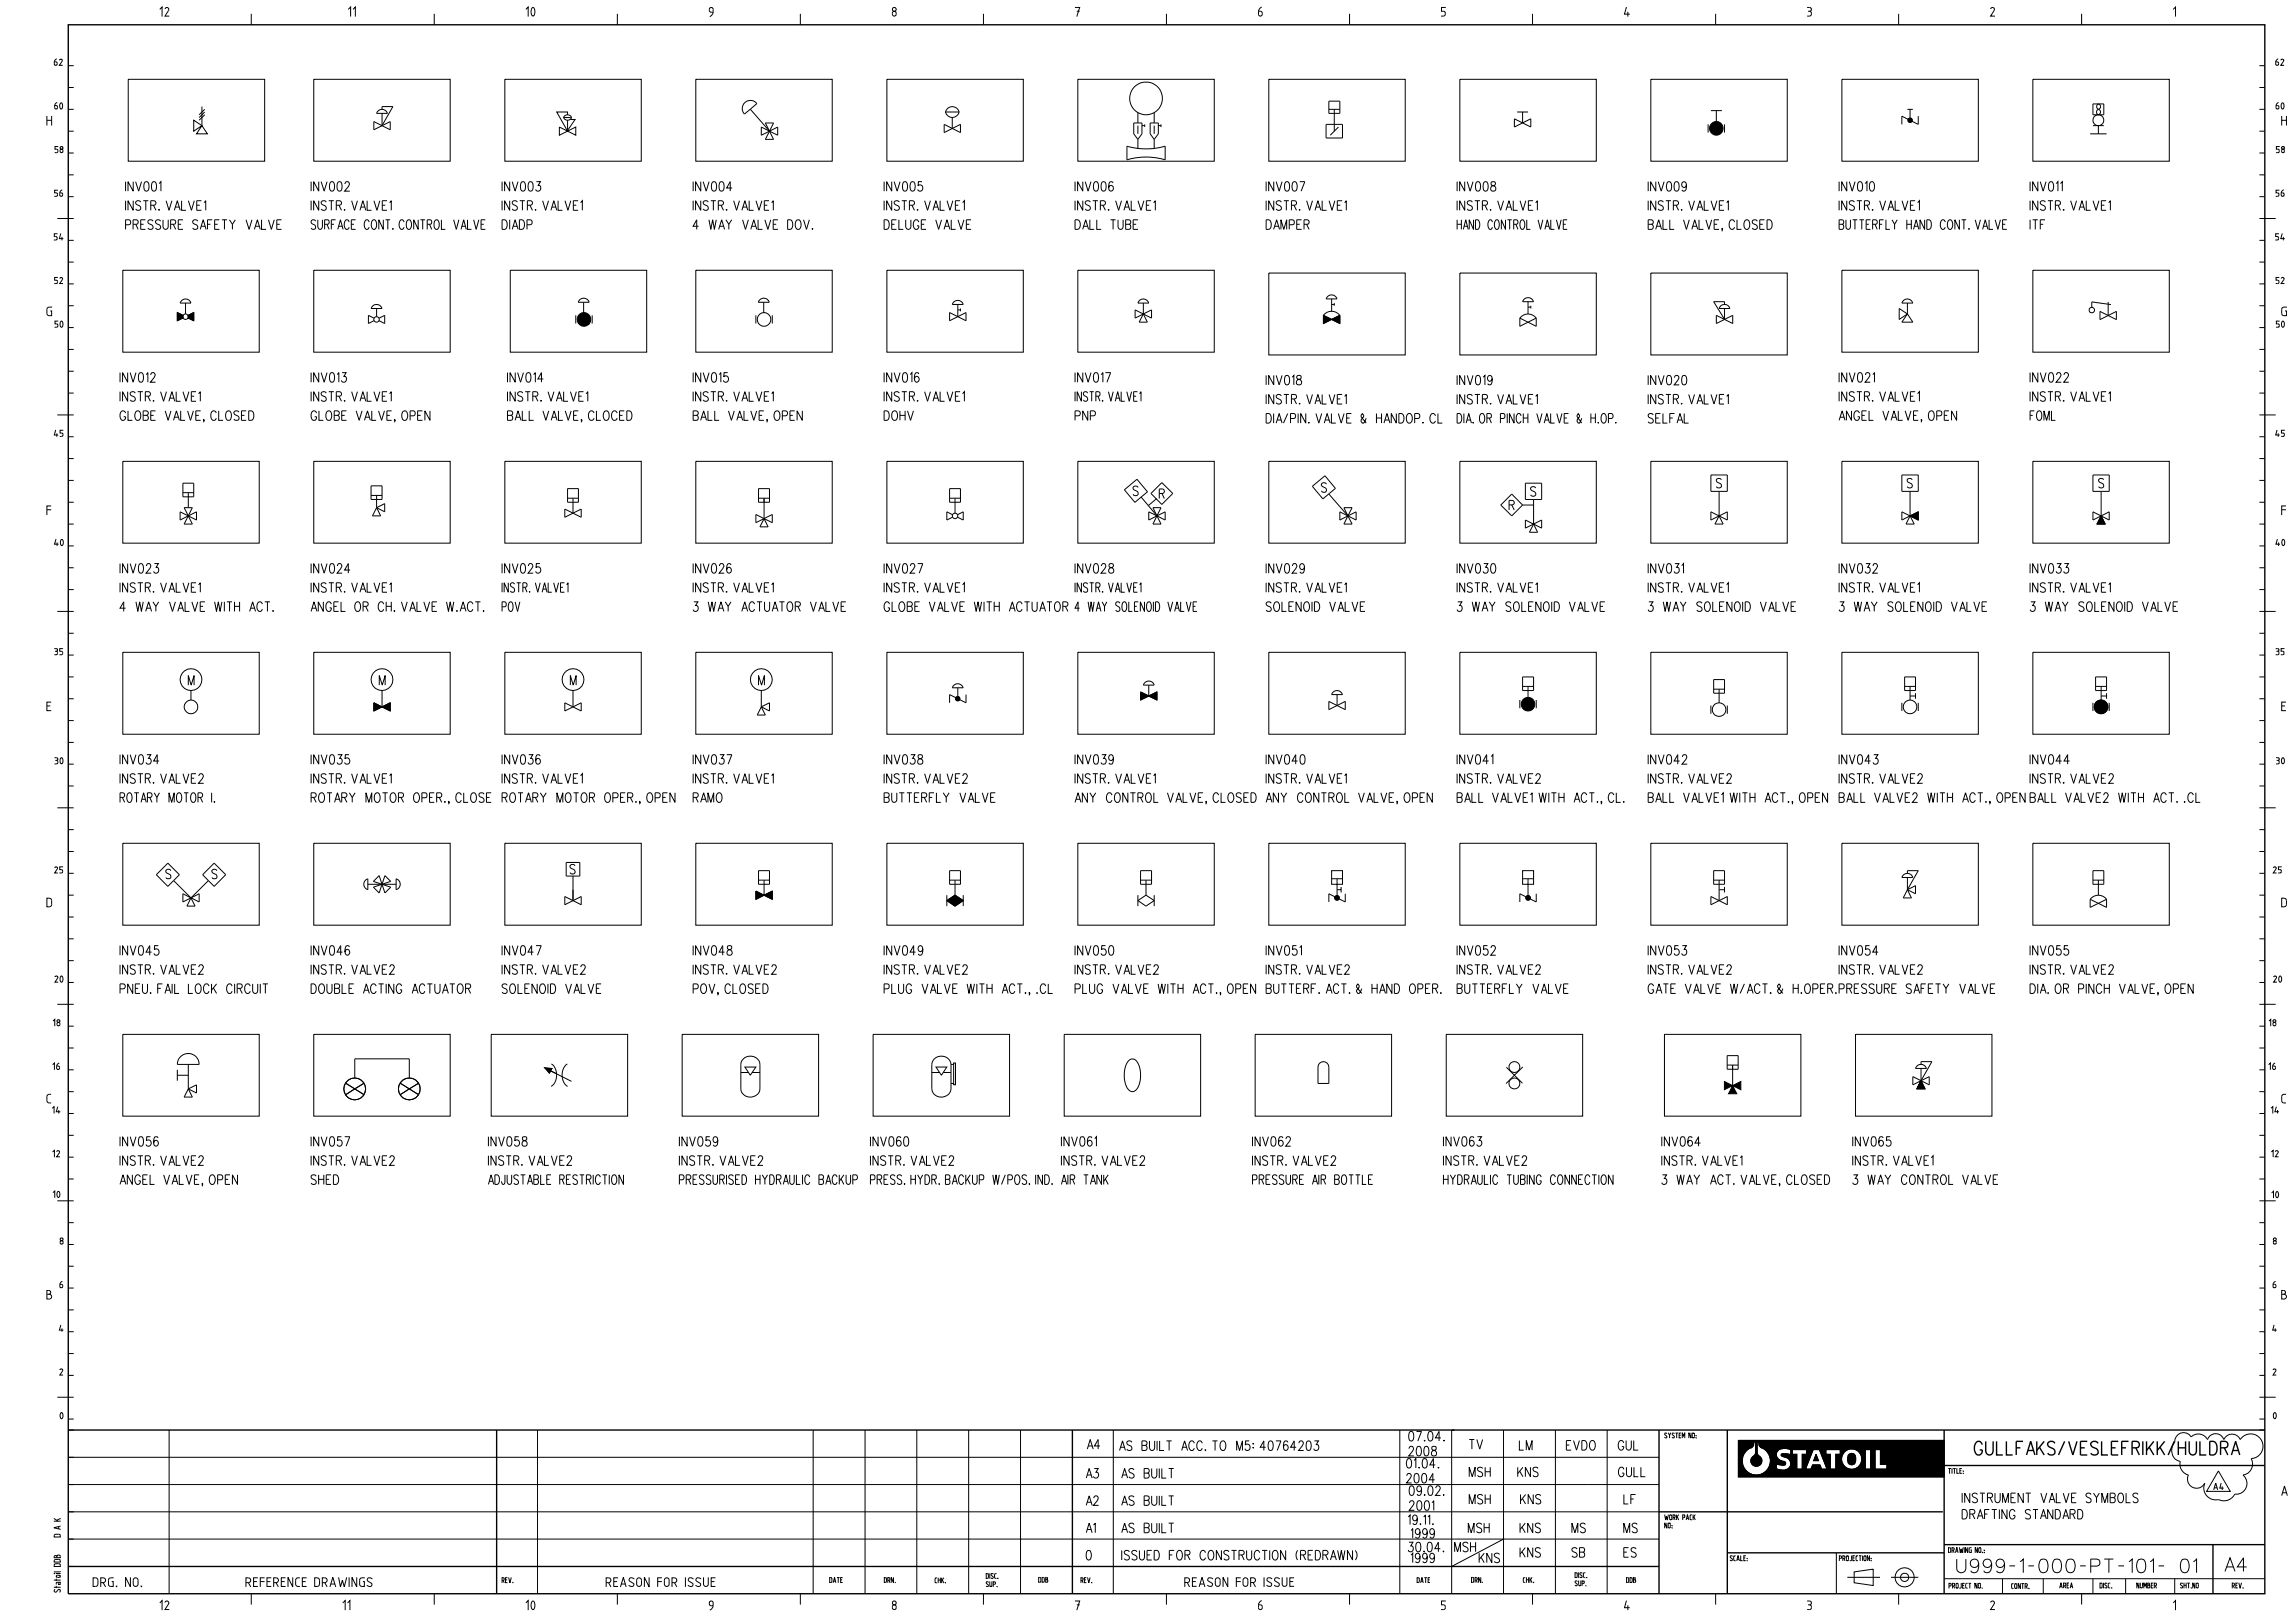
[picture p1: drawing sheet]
<svg xmlns="http://www.w3.org/2000/svg" width="841mm" height="594mm" viewBox="0 0 841 594" stroke-linecap="round" stroke-linejoin="round" font-family="sans-serif">
<defs><g id="words">
<g font-size="5">
<text x="723.5" y="533.2">GULLFAKS/VESLEFRIKK/HULDRA</text>
<text x="815.3" y="575.8">A4</text>
<text x="717" y="576.3">U999-1-000-PT-101-</text>
<text x="799" y="576.3">01</text>
</g>
<g font-size="3.5">
<text x="46" y="70.1">INV001</text>
<text x="114" y="70.1">INV002</text>
<text x="184" y="70.1">INV003</text>
<text x="254" y="70.1">INV004</text>
<text x="324" y="70.1">INV005</text>
<text x="394" y="70.1">INV006</text>
<text x="464" y="70.1">INV007</text>
<text x="534" y="70.1">INV008</text>
<text x="604" y="70.1">INV009</text>
<text x="673.9" y="70.1">INV010</text>
<text x="743.9" y="70.1">INV011</text>
<text x="46" y="77.1">INSTR. VALVE1</text>
<text x="114" y="77.1">INSTR. VALVE1</text>
<text x="184" y="77.1">INSTR. VALVE1</text>
<text x="254" y="77.1">INSTR. VALVE1</text>
<text x="324" y="77.1">INSTR. VALVE1</text>
<text x="394" y="77.1">INSTR. VALVE1</text>
<text x="464" y="77.1">INSTR. VALVE1</text>
<text x="534" y="77.1">INSTR. VALVE1</text>
<text x="604" y="77.1">INSTR. VALVE1</text>
<text x="673.9" y="77.1">INSTR. VALVE1</text>
<text x="743.9" y="77.1">INSTR. VALVE1</text>
<text x="46" y="84.1">PRESSURE SAFETY VALVE</text>
<text x="114" y="84.1">SURFACE CONT. CONTROL VALVE</text>
<text x="184" y="84.1">DIADP</text>
<text x="254" y="84.1">4 WAY VALVE DOV.</text>
<text x="324" y="84.1">DELUGE VALVE</text>
<text x="394" y="84.1">DALL TUBE</text>
<text x="464" y="84.1">DAMPER</text>
<text x="534" y="84.1">HAND CONTROL VALVE</text>
<text x="604" y="84.1">BALL VALVE, CLOSED</text>
<text x="673.9" y="84.1">BUTTERFLY HAND CONT. VALVE</text>
<text x="743.9" y="84.1">ITF</text>
<text x="44" y="140">INV012</text>
<text x="114" y="140">INV013</text>
<text x="186" y="140">INV014</text>
<text x="254" y="140">INV015</text>
<text x="324" y="140">INV016</text>
<text x="394" y="140">INV017</text>
<text x="464" y="141">INV018</text>
<text x="534" y="141">INV019</text>
<text x="604" y="141">INV020</text>
<text x="673.9" y="140">INV021</text>
<text x="743.9" y="140">INV022</text>
<text x="44" y="147">INSTR. VALVE1</text>
<text x="114" y="147">INSTR. VALVE1</text>
<text x="186" y="147">INSTR. VALVE1</text>
<text x="254" y="147">INSTR. VALVE1</text>
<text x="324" y="147">INSTR. VALVE1</text>
<text x="394" y="147">INSTR. VALVE1</text>
<text x="464" y="148">INSTR. VALVE1</text>
<text x="534" y="148">INSTR. VALVE1</text>
<text x="604" y="148">INSTR. VALVE1</text>
<text x="673.9" y="147">INSTR. VALVE1</text>
<text x="743.9" y="147">INSTR. VALVE1</text>
<text x="44" y="154">GLOBE VALVE, CLOSED</text>
<text x="114" y="154">GLOBE VALVE, OPEN</text>
<text x="186" y="154">BALL VALVE, CLOCED</text>
<text x="254" y="154">BALL VALVE, OPEN</text>
<text x="324" y="154">DOHV</text>
<text x="394" y="154">PNP</text>
<text x="464" y="155">DIA/PIN. VALVE &amp; HANDOP. CL</text>
<text x="534" y="155">DIA. OR PINCH VALVE &amp; H.OP.</text>
<text x="604" y="155">SELFAL</text>
<text x="673.9" y="154">ANGEL VALVE, OPEN</text>
<text x="743.9" y="154">FOML</text>
<text x="628.9" y="178.8">S</text>
<text x="698.9" y="178.8">S</text>
<text x="769" y="178.8">S</text>
<text x="415.2" y="181.6">S</text>
<text x="424.8" y="182.7">R</text>
<text x="484.2" y="180.4">S</text>
<text x="560.9" y="181.8">S</text>
<text x="553" y="186.9">R</text>
<text x="44" y="210">INV023</text>
<text x="114" y="210">INV024</text>
<text x="184" y="210">INV025</text>
<text x="254" y="210">INV026</text>
<text x="324" y="210">INV027</text>
<text x="394" y="210">INV028</text>
<text x="464" y="210">INV029</text>
<text x="534" y="210">INV030</text>
<text x="604" y="210">INV031</text>
<text x="673.9" y="210">INV032</text>
<text x="743.9" y="210">INV033</text>
<text x="44" y="217">INSTR. VALVE1</text>
<text x="114" y="217">INSTR. VALVE1</text>
<text x="184" y="217">INSTR. VALVE1</text>
<text x="254" y="217">INSTR. VALVE1</text>
<text x="324" y="217">INSTR. VALVE1</text>
<text x="394" y="217">INSTR. VALVE1</text>
<text x="464" y="217">INSTR. VALVE1</text>
<text x="534" y="217">INSTR. VALVE1</text>
<text x="604" y="217">INSTR. VALVE1</text>
<text x="673.9" y="217">INSTR. VALVE1</text>
<text x="743.9" y="217">INSTR. VALVE1</text>
<text x="44" y="224">4 WAY VALVE WITH ACT.</text>
<text x="114" y="224">ANGEL OR CH. VALVE W.ACT.</text>
<text x="184" y="224">POV</text>
<text x="254" y="224">3 WAY ACTUATOR VALVE</text>
<text x="324" y="224">GLOBE VALVE WITH ACTUATOR 4 WAY SOLENOID VALVE</text>
<text x="464" y="224">SOLENOID VALVE</text>
<text x="534" y="224">3 WAY SOLENOID VALVE</text>
<text x="604" y="224">3 WAY SOLENOID VALVE</text>
<text x="673.9" y="224">3 WAY SOLENOID VALVE</text>
<text x="743.9" y="224">3 WAY SOLENOID VALVE</text>
<text x="69" y="251">M</text>
<text x="139" y="251">M</text>
<text x="209" y="251">M</text>
<text x="278" y="251">M</text>
<text x="44" y="280">INV034</text>
<text x="114" y="280">INV035</text>
<text x="184" y="280">INV036</text>
<text x="254" y="280">INV037</text>
<text x="324" y="280">INV038</text>
<text x="394" y="280">INV039</text>
<text x="464" y="280">INV040</text>
<text x="534" y="280">INV041</text>
<text x="604" y="280">INV042</text>
<text x="673.9" y="280">INV043</text>
<text x="743.9" y="280">INV044</text>
<text x="44" y="287">INSTR. VALVE2</text>
<text x="114" y="287">INSTR. VALVE1</text>
<text x="184" y="287">INSTR. VALVE1</text>
<text x="254" y="287">INSTR. VALVE1</text>
<text x="324" y="287">INSTR. VALVE2</text>
<text x="394" y="287">INSTR. VALVE1</text>
<text x="464" y="287">INSTR. VALVE1</text>
<text x="534" y="287">INSTR. VALVE2</text>
<text x="604" y="287">INSTR. VALVE2</text>
<text x="673.9" y="287">INSTR. VALVE2</text>
<text x="743.9" y="287">INSTR. VALVE2</text>
<text x="44" y="294">ROTARY MOTOR I.</text>
<text x="114" y="294">ROTARY MOTOR OPER., CLOSE</text>
<text x="184" y="294">ROTARY MOTOR OPER., OPEN</text>
<text x="254" y="294">RAMO</text>
<text x="324" y="294">BUTTERFLY VALVE</text>
<text x="394" y="294">ANY CONTROL VALVE, CLOSED</text>
<text x="464" y="294">ANY CONTROL VALVE, OPEN</text>
<text x="534" y="294">BALL VALVE1 WITH ACT., CL.</text>
<text x="604" y="294">BALL VALVE1 WITH ACT., OPEN</text>
<text x="673.9" y="294">BALL VALVE2 WITH ACT., OPEN BALL VALVE2 WITH ACT. .CL</text>
<text x="60.8" y="322">S</text>
<text x="77.6" y="322">S</text>
<text x="208.9" y="320.3">S</text>
<text x="44" y="350">INV045</text>
<text x="114" y="350">INV046</text>
<text x="184" y="350">INV047</text>
<text x="254" y="350">INV048</text>
<text x="324" y="350">INV049</text>
<text x="394" y="350">INV050</text>
<text x="464" y="350">INV051</text>
<text x="534" y="350">INV052</text>
<text x="604" y="350">INV053</text>
<text x="673.9" y="350">INV054</text>
<text x="743.9" y="350">INV055</text>
<text x="44" y="357">INSTR. VALVE2</text>
<text x="114" y="357">INSTR. VALVE2</text>
<text x="184" y="357">INSTR. VALVE2</text>
<text x="254" y="357">INSTR. VALVE2</text>
<text x="324" y="357">INSTR. VALVE2</text>
<text x="394" y="357">INSTR. VALVE2</text>
<text x="464" y="357">INSTR. VALVE2</text>
<text x="534" y="357">INSTR. VALVE2</text>
<text x="604" y="357">INSTR. VALVE2</text>
<text x="673.9" y="357">INSTR. VALVE2</text>
<text x="743.9" y="357">INSTR. VALVE2</text>
<text x="44" y="364">PNEU. FAIL LOCK CIRCUIT</text>
<text x="114" y="364">DOUBLE ACTING ACTUATOR</text>
<text x="184" y="364">SOLENOID VALVE</text>
<text x="254" y="364">POV, CLOSED</text>
<text x="324" y="364">PLUG VALVE WITH ACT., .CL</text>
<text x="394" y="364">PLUG VALVE WITH ACT., OPEN</text>
<text x="464" y="364">BUTTERF. ACT. &amp; HAND OPER.</text>
<text x="534" y="364">BUTTERFLY VALVE</text>
<text x="604" y="364">GATE VALVE W/ACT. &amp; H.OPER.</text>
<text x="673.9" y="364">PRESSURE SAFETY VALVE</text>
<text x="743.9" y="364">DIA. OR PINCH VALVE, OPEN</text>
<text x="44" y="420">INV056</text>
<text x="114" y="420">INV057</text>
<text x="179" y="420">INV058</text>
<text x="249" y="420">INV059</text>
<text x="319" y="420">INV060</text>
<text x="389" y="420">INV061</text>
<text x="459" y="420">INV062</text>
<text x="529" y="420">INV063</text>
<text x="609" y="420">INV064</text>
<text x="678.9" y="420">INV065</text>
<text x="44" y="427">INSTR. VALVE2</text>
<text x="114" y="427">INSTR. VALVE2</text>
<text x="179" y="427">INSTR. VALVE2</text>
<text x="249" y="427">INSTR. VALVE2</text>
<text x="319" y="427">INSTR. VALVE2</text>
<text x="389" y="427">INSTR. VALVE2</text>
<text x="459" y="427">INSTR. VALVE2</text>
<text x="529" y="427">INSTR. VALVE2</text>
<text x="609" y="427">INSTR. VALVE1</text>
<text x="678.9" y="427">INSTR. VALVE1</text>
<text x="44" y="434">ANGEL VALVE, OPEN</text>
<text x="114" y="434">SHED</text>
<text x="179" y="434">ADJUSTABLE RESTRICTION</text>
<text x="249" y="434">PRESSURISED HYDRAULIC BACKUP</text>
<text x="319" y="434">PRESS. HYDR. BACKUP W/POS. IND.</text>
<text x="389" y="434">AIR TANK</text>
<text x="459" y="434">PRESSURE AIR BOTTLE</text>
<text x="529" y="434">HYDRAULIC TUBING CONNECTION</text>
<text x="609" y="434">3 WAY ACT. VALVE, CLOSED</text>
<text x="678.9" y="434">3 WAY CONTROL VALVE</text>
<text x="398.4" y="531">A4</text>
<text x="410.3" y="531.5">AS BUILT ACC. TO M5: 40764203</text>
<text x="516.2" y="528">07.04.</text>
<text x="516.2" y="533.5">2008</text>
<text x="538.4" y="531">TV</text>
<text x="556.8" y="531.4">LM</text>
<text x="574" y="531.4">EVDO</text>
<text x="593" y="531.4">GUL</text>
<text x="515.4" y="538">01.04.</text>
<text x="398.1" y="541.6">A3</text>
<text x="411.1" y="541.6">AS BUILT</text>
<text x="515.4" y="543.4">2004</text>
<text x="538.4" y="541.1">MSH</text>
<text x="556.2" y="541.1">KNS</text>
<text x="593.1" y="541.1">GULL</text>
<text x="398.1" y="551.6">A2</text>
<text x="411.1" y="551.6">AS BUILT</text>
<text x="516.4" y="548">09.02.</text>
<text x="538.4" y="551.1">MSH</text>
<text x="557.2" y="551.1">KNS</text>
<text x="595.1" y="551.1">LF</text>
<text x="719" y="550.6">INSTRUMENT VALVE SYMBOLS</text>
<text x="516.4" y="553.4">2001</text>
<text x="719" y="556.6">DRAFTING STANDARD</text>
<text x="398.1" y="561.6">A1</text>
<text x="411.1" y="561.6">AS BUILT</text>
<text x="516" y="558.6">19.11.</text>
<text x="517" y="563.6">1999</text>
<text x="538" y="561.6">MSH</text>
<text x="557" y="561.6">KNS</text>
<text x="576" y="561.6">MS</text>
<text x="595" y="561.6">MS</text>
<text x="516" y="568.6">30.04.</text>
<text x="533" y="568.6">MSH</text>
<text x="398.1" y="571.6">0</text>
<text x="411.1" y="571.6">ISSUED FOR CONSTRUCTION (REDRAWN)</text>
<text x="517" y="572.6">1999</text>
<text x="542" y="572.6">KNS</text>
<text x="557" y="570.6">KNS</text>
<text x="576" y="570.6">SB</text>
<text x="595" y="570.6">ES</text>
</g>
<g font-size="2.5">
<text x="19.8" y="24.1">62</text>
<text x="833.8" y="24.1">62</text>
<text x="19.9" y="40.1">60</text>
<text x="833.9" y="40.1">60</text>
<text x="20" y="56.1">58</text>
<text x="834.1" y="56.1">58</text>
<text x="19.9" y="72.1">56</text>
<text x="833.9" y="72.1">56</text>
<text x="19.7" y="88.1">54</text>
<text x="833.8" y="88.1">54</text>
<text x="19.9" y="104.1">52</text>
<text x="833.9" y="104.1">52</text>
<text x="20" y="120.1">50</text>
<text x="834" y="120.1">50</text>
<text x="19.7" y="160">45</text>
<text x="833.8" y="160">45</text>
<text x="19.9" y="200">40</text>
<text x="833.9" y="200">40</text>
<text x="19.9" y="240">35</text>
<text x="833.9" y="240">35</text>
<text x="20" y="280">30</text>
<text x="834" y="280">30</text>
<text x="19.9" y="320">25</text>
<text x="832.9" y="320">25</text>
<text x="20" y="360">20</text>
<text x="833" y="360">20</text>
<text x="19.4" y="376">18</text>
<text x="831.5" y="376">18</text>
<text x="19.3" y="392">16</text>
<text x="831.3" y="392">16</text>
<text x="19.1" y="408">14</text>
<text x="832.2" y="408">14</text>
<text x="19.3" y="424">12</text>
<text x="832.3" y="424">12</text>
<text x="19.4" y="438.9">10</text>
<text x="832.4" y="439">10</text>
<text x="21.9" y="456">8</text>
<text x="832.9" y="456">8</text>
<text x="21.8" y="472">6</text>
<text x="832.8" y="472">6</text>
<text x="21.6" y="488">4</text>
<text x="832.7" y="488">4</text>
<text x="21.8" y="504">2</text>
<text x="832.8" y="504">2</text>
<text x="21.9" y="520">0</text>
<text x="832.9" y="520">0</text>
<text x="811.1" y="546">A4</text>
<text x="22.2" y="564.5" transform="rotate(-90 22.2 564.5)">D A K</text>
<text x="22.2" y="583.5" transform="rotate(-90 22.2 583.5)">Statoil DDB</text>
</g>
<g font-size="2">
<text x="610" y="527">SYSTEM NO:</text>
<text x="713.9" y="540">TITLE:</text>
<text x="610" y="557">WORK PACK</text>
<text x="610" y="560">NO:</text>
<text x="713.9" y="569">DRAWING NO.:</text>
<text x="634" y="572">SCALE:</text>
<text x="673.9" y="572">PROJECTION:</text>
<text x="183.9" y="580">REV.</text>
<text x="304" y="580">DATE</text>
<text x="324" y="580">DRN.</text>
<text x="342.6" y="580.1">CHK.</text>
<text x="361.3" y="578.5">DISC.</text>
<text x="361.3" y="581.5">SUP.</text>
<text x="380.5" y="579.9">DDB</text>
<text x="396" y="580">REV.</text>
<text x="519.2" y="580">DATE</text>
<text x="539.2" y="580">DRN.</text>
<text x="558.1" y="580">CHK.</text>
<text x="577.1" y="578.2">DISC.</text>
<text x="577.1" y="581.2">SUP.</text>
<text x="596" y="580">DDB</text>
<text x="754.7" y="582">AREA</text>
<text x="714.1" y="582.1">PROJECT NO.</text>
<text x="737.1" y="582.2">CONTR.</text>
<text x="769.5" y="582">DISC.</text>
<text x="782.9" y="582">NUMBER</text>
<text x="798.9" y="582">SHT.NO</text>
<text x="817.9" y="582">REV.</text>
</g>
</g></defs>
<g fill="none" stroke="#000" stroke-width=".37">
<path d="M58.5 3.5l.9-.9v3.5M60.5 3.3l.2-.4 .6-.2 .4 .3 .1 .6-1.3 2.3h1.5M92.1 5.1v4M127.6 3.5l.9-.9v3.5M129.4 3.5l.8-.9v3.5M159.1 5.1v4M192.7 3.5l.8-.9v3.5M194.9 2.9a.69 .69 0 0 1 .9 .1 .69 .69 0 0 1 .2 .8 1.37 1.37 0 0 1-.9 2l-.5-1.2zM226.2 5.1v4M261.3 4.5l-1.2-.3-.2-.8 .4-.6h.6l.3 .3 .1 1.4-.5 1.1-.7 .5M293.3 5.1v4M327.3 4.3l.7-.1 .4 .4v.8l-.5 .5-.5-.1-.4-.4z"/>
<path d="M360.4 5.1v4M393.9 2.7h1.7l-1 3.4M394.6 4.1h1M427.4 5.1v4M462.4 2.6l-.7 .4-.5 1.1v1.4l.4 .4 .6-.1 .4-.5-.1-.7-.6-.5h-.7M494.5 5.1v4M529.8 2.7h-1.6v1.4l1.1 .1 .3 .5v.7l-.4 .5h-1.1M561.6 5.1v4M596 2.6l-.7 2.6h1.9M596.5 4.3v1.8M628.7 5.1v4M662.2 2.7h1l.5 .4v.7l-.6 .3"/>
<path d="M662.6 4.1h.5M663.1 4.1l.6 .3 .1 1-.5 .5h-1.1M695.7 5.1v4M729.5 3.3l.2-.4 .5-.2 .5 .3 .1 .6-1.4 2.3h1.7M762.8 5.1v4M796.4 3.5l.8-.9v3.5M25 32.1h2M25 24.1h2M47 29.1h50v30h-50zM74 39.1v6.9M115 29.1h50v30h-50zM185 29.1h50v30h-50z"/>
<path d="M255 29.1h50v30h-50zM273 37.5a3 3 0 0 1 4.4 .5l-4.6 3.8a2.97 2.97 0 0 1 .2-4.3zM325 29.1h50v30h-50zM395 29.1h50v30h-50zM464.9 29.1h50v30h-50zM487 37.1h4v4.5h-4zM535 29.1h50v30h-50zM604.9 29.1h50v30h-50zM675 29.1h50v30h-50zM744.9 29.1h50v30h-50zM767 38.1h3.9v4h-3.9zM768.7 38.2a.85 .85 0 0 1 1 .9 .85 .85 0 0 1-1 .8l-.4-.8z"/>
<path d="M828 32.1h1.9M828 24.1h1.9M17.2 42.5v3.5M17.2 44.1h1.7M18.9 42.5v3.5M25 40.1h2M25 56.1h2M25 48.1h2M71 44l3 2-2 3h4l-2-3-3 2.1zM75 41l-2 2.1M75 40.1l-2 2M75 42.1l-2 1.9"/>
<path d="M137 44.6v3l6-3v3zM138.7 40.5a2.07 2.07 0 0 1 3.3 1.1h-4zM140 40.1v-1h4l-4 6.9v-4.4M205 46.5v3.1l6-3.1v3.1zM206.5 43.1a1.61 1.61 0 0 0 1.5 .9 1.61 1.61 0 0 0 1.5-.9M206.5 43.1a1.59 1.59 0 0 1 1.5-1 1.59 1.59 0 0 1 1.5 1M206.5 43.1h3M208 42.1v-1.1h-4l4 7.1v-4.1M209 43.8h1.7l-2.7 4M275 40l7 8.1M279 46.5l3 1.6-3 1.5zM280.5 45.1h3l-1.5 3z"/>
<path d="M282 48.1l1.5 3h-3zM282 48.1l3-1.6v3.1zM346 45.6v3l6-3v3zM346.5 41a2.58 2.58 0 0 0 2.5 2.1 2.58 2.58 0 0 0 2.5-2.1M346.5 41a2.59 2.59 0 0 1 2.5-1.9 2.59 2.59 0 0 1 2.5 1.9M346.5 41h5M349 43.1v4M413 53.6a25.7 25.7 0 0 0 14 0v5a24.7 24.7 0 0 0-14 0zM415.5 45.1h3v3.9l-1.5 2.1-1.5-2.1zM417 41.3v3.8M417 46v3M417 51.1v3.3"/>
<path d="M418.5 46h1M419.5 45.6v.9M421.5 45.1h3v3.9l-1.5 2.1-1.5-2.1zM423 41.3v3.8M423 46v3M423 51.1v3.3M424.5 46h.9M425.4 45.6v.9M485.9 45.6h6.1v5h-6.1zM487 40.1h4M488.9 40.1v8M490.5 46.5l-3 3.1"/>
<path d="M554.9 43.5v3l6.1-3v3zM556 41h3.9M558 41v4.1M625.9 45.6v3M627 40.5h4M628.9 40.5v4M632 45.6v3M699 40.1h2M699.8 44h.3zM699.9 40.1v3.9M702.9 42.6v3l-6-3v3M765.9 49h6"/>
<path d="M767 46h3.9M768.4 40.4a.86 .86 0 0 1 1.3 .3 .86 .86 0 0 1-.5 1.2l-.3 .2-.5-.4zM768.9 46v3M828 40.1h1.9M828 56.1h1.9M828 48.1h1.9M836.1 44.1h1.8M836.1 42.5v3.5M837.9 42.5v3.5M25 72.1h2M25 64.1h2M828 72.1h1.9"/>
<path d="M828 64.1h1.9M21 80.1h6M25 96h2M25 88.1h2M45 99h50v30.1h-50zM115 99h50v30.1h-50zM187 99h50v30.1h-50zM255 99h50v30.1h-50zM325 99h50v30.1h-50zM395 99h50v30.1h-50zM675 99h50v30.1h-50zM744.9 99h50v30.1h-50z"/>
<path d="M828 80.1h5.9M828 96h1.9M828 88.1h1.9M19.1 112.5h-1.2l-.7 .6v1.9l.5 .6 1.2 .1v-1.8h-.5M25 112h2M25 104h2M66.8 110a2.06 2.06 0 0 1 3.2 1.1h-4zM67.1 115.6l-2.1-1.1v3l2.1-1M68 111.1v3.9M68.9 115.6l2.1-1.1v3l-2.1-1M136.7 112a2.11 2.11 0 0 1 3.3 1.1h-4zM137.1 116.6l-2.1-1.1v3.1l2.1-1.1"/>
<path d="M138 113.1v3M138.9 116.6l2.1-1.1v3.1l-2.1-1.1M211 115.5v3.1M212.6 109.7a2.11 2.11 0 0 1 3.3 1.1h-4zM213.9 110.8v3.9M216 118.6l-.5 .4M217 115.5v3.1M277 115.5v3.1M278.6 109.7a2.11 2.11 0 0 1 3.3 1.1h-4zM279.9 110.8v3.9M283 115.5v3.1M348 114.5v3l6-3v3z"/>
<path d="M349.2 110.9a2.09 2.09 0 0 1 2.1-.8 2.09 2.09 0 0 1 1.7 1.5h-4zM351 111.6v4.5M351 113.6h1M352 113.1v1M416 113.6v3l6-3v3zM417.7 110a2.11 2.11 0 0 1 3.3 1.1h-4zM419 115l1.5 3h-3.1zM419 111.1v3.9M464.9 100.1h50v30h-50zM485 115.5a3.8 3.8 0 0 1 6 0M485 115.5l6 3.1v-3.1M485 115.5v3.1l6-3.1"/>
<path d="M486.7 108.5a2.07 2.07 0 0 1 3.3 1h-4.1zM488 111.6h.9M488 109.5v4.6M488.9 111.1v.9M535 100.1h50v30h-50zM556.9 116.6a3.7 3.7 0 0 1 6 0M556.9 116.6v3l6-3M556.9 116.6l6 3v-3M558.7 109.5a2.11 2.11 0 0 1 3.3 1.1h-4zM559.9 110.6v4.4M559.9 112.5h1.1M561 112v1.1"/>
<path d="M604.9 100.1h50v30h-50zM628.9 115.5v3.1l6.1-3.1v3.1zM630.7 112a2.09 2.09 0 0 1 3.2 1.1h-3.9zM632 111.6v-1h-4l4 6.4v-3.9M696 113.1l3 1.9-3 2.1zM697.7 110a2.11 2.11 0 0 1 3.3 1.1h-4.1zM699 115l2 3h-4.1zM699 111.1v3.9M769.5 114.1v3l6-3v3zM772.5 110.6v5M773.6 111.6l-7.1-1v2M828 112h1.9"/>
<path d="M828 104h1.9M838 112.5h-1.2l-.6 .6-.1 1.9 .5 .6 1.3 .1v-1.8h-.5M25 136h2M25 128h2M25 120h2M828 136h1.9M828 128h1.9M828 120h1.9M21 152h6M25 144h2M828 152h5.9M828 144h1.9"/>
<path d="M25 176h2M25 168h2M25 160h2M45 169.1h50v29.9h-50zM67 177.1h4v5h-4zM115 169.1h50v29.9h-50zM136 178h4v5h-4zM185 169.1h50v29.9h-50zM208 179h4v5h-4zM255 169.1h50v29.9h-50zM278 179h4v5h-4zM325 169.1h50v29.9h-50z"/>
<path d="M348 179h4v5h-4zM395 169.1h50v29.9h-50zM412 179.5l4.6-3.9 3.9 4.6-4.6 3.9zM425.7 176.8l4.1 4-4.1 4-3.9-4zM464.9 169.1h50v29.9h-50zM480.9 178.2l4.6-3.9 3.9 4.7-4.6 3.8zM535 169.1h50v29.9h-50zM604.9 169.1h50v29.9h-50zM675 169.1h50v29.9h-50zM744.9 169.1h50v29.9h-50zM828 176h1.9M828 168h1.9"/>
<path d="M828 160h1.9M17.2 186.8h1.6M18.8 185.4h-1.6v3.3M25 184h2M25 192h2M66 187.6l3 1.4-3 1.6zM67 180.5h4M67.5 186h3l-1.5 3zM69 189l1.5 3h-3zM69 189l3-1.4v3zM69 180.5v5.5M136 181.5h4"/>
<path d="M138 186l3-1.4v3zM138 181.5v4.5M138 186l1.5 3h-3zM207 186.5v3l6-3v3zM208 182.6h4M210 182.6v5.4M277 188.5v3l6-3v3zM278 182.6h4M280 182.6v7.5M280 190.1l1.5 3h-3zM348 182.6h4M349.1 188.6l-2.1-1v3l2.1-1.1"/>
<path d="M350 182.6v5.4M350.9 188.6l2.1-1v3l-2.1-1.1M418.2 182.1l5.8 6.9M421 187.6l3 1.4-3 1.6zM422.5 186h2.9l-2.9 6h2.9zM423.9 182.7l-3.1 2.6M424 189l3-1.4v3zM487 181l6.9 8M491 187.6l2.9 1.4-2.9 1.6zM492.5 186h3l-1.6 3zM493.9 189l1.6 3h-3zM493.9 189l3.1-1.4v3z"/>
<path d="M550 185.1l4-4.1 4 4.1-4 3.9zM558 185.1h4M559 190.6v2.9l5.9-2.9v2.9zM562 192l1.5 3.1h-3zM564.9 183v-5.9h-5.9v5.9h3v9M627 187.6v3l6-3v3zM630 189l1.4 3h-3zM633 180.1v-6h-6v6h3v8.9M696.9 187.6v3l6-3v3zM699.9 189l1.6 3h-3zM702.9 180.1v-6h-6v6h3v8.9M767 187.6v3l5.9-3v3z"/>
<path d="M770 189l1.4 3h-3zM772.9 180.1v-6h-5.9v6h3v8.9M828 184h1.9M828 192h1.9M836.1 186.8h1.6M837.7 185.4h-1.6v3.3M25 216h2M25 208h2M25 200h2M828 216h1.9M828 208h1.9M828 200h1.9"/>
<path d="M21 224h6M25 232.1h2M45 239h50v30h-50zM115 239h50v30h-50zM185 239h50v30h-50zM255 239h50v30h-50zM325 239h50v30h-50zM395 239h50v30h-50zM464.9 239h50v30h-50zM535 239h50v30h-50zM604.9 239h50v30h-50zM675 239h50v30h-50z"/>
<path d="M744.9 239h50v30h-50zM828 224h5.9M828 232.1h1.9M17.2 258.7h1.2M18.8 257.3h-1.6v3.1h1.6M25 248.1h2M25 256.1h2M25 240.1h2M70 253v3.5M137 257.5v3l6-3v3zM140 253v6M207 257.5v3l6-3v3z"/>
<path d="M210 253v6M279 259l3-1.5v3zM279 253v6M279 259l1.5 3h-3zM349.2 251.4a2.1 2.1 0 0 1 2.1-.8 2.1 2.1 0 0 1 1.7 1.4h-4zM350.9 256.1h.2zM351 252v4.1M354 254.5v3l-6-3v3M418 253.6v2.9l6-2.9v2.9zM419.3 250.4a2.07 2.07 0 0 1 2-.8 2.07 2.07 0 0 1 1.7 1.4h-4zM421 251.1v3.9M487 257v3l6-3v3z"/>
<path d="M488.2 253.9a2.1 2.1 0 0 1 2.1-.8 2.1 2.1 0 0 1 1.7 1.4h-4zM490 254.5v4.1M556.9 256.5v3M558 248.1h4v4.9h-4zM558 251.5h4M559.9 251.5v4M562.9 256.5v3M627 258.6v3M628 249h4v5h-4zM628 252.5h4M630 252.5v5M633 258.6v3"/>
<path d="M696.9 257.5v3M697.9 248.1h4v4.9h-4zM697.9 251.5h4M699.9 251.5v5M699.9 255h2M701.9 254v2.1M702.9 257.5v3M767 257.5v3M767.9 248.1h4v4.9h-4zM767.9 251.5h4M770 255h1.9M770 251.5v5"/>
<path d="M771.9 254v2.1M772.9 257.5v3M828 248.1h1.9M828 256.1h1.9M828 240.1h1.9M836.1 258.7h1.3M837.7 257.3h-1.6v3.1h1.6M25 272.1h2M25 264.1h2M828 272.1h1.9M828 264.1h1.9M21 296h6"/>
<path d="M25 288h2M25 280h2M828 296h5.9M828 288h1.9M828 280h1.9M25 312h2M25 304h2M45 309h50v30h-50zM61.5 316.3l4.2 4.2-4.2 4.3-4.2-4.3zM115 309h50v30h-50zM185 309h50v30h-50zM207.5 316h5v5h-5z"/>
<path d="M255 309h50v30h-50zM278 319h4v5h-4zM325 309h50v30h-50zM348 319h4v5h-4zM395 309h50v30h-50zM418 319h4v5h-4zM464.9 309h50v30h-50zM535 309h50v30h-50zM604.9 309h50v30h-50zM628 319h4v5h-4zM675 309h50v30h-50zM744.9 309h50v30h-50z"/>
<path d="M767 319h3.9v5h-3.9zM828 312h1.9M828 304h1.9M17.2 329.1l1.2 .1 .5 .6v1.8l-.6 .7h-1.1zM25 336h2M25 328h2M25 320h2M63.6 322.7l6.4 6.3M67 327.5v3l6-3v3zM70 329l1.5 3h-3zM74.3 320.5l4.2-4.2 4.2 4.2-4.2 4.3zM76.4 322.7l-6.4 6.3"/>
<path d="M133.7 322.8l1.1-.7v3.9a2.07 2.07 0 0 1-1.1-3.2zM134.8 324h10.4M138.9 320.9l2.2 6.3 2.1-2.1-6.4-2.1zM141.1 320.9l-2.2 6.3-2.1-2.1 6.4-2.1zM145.2 322.1a2.06 2.06 0 0 1 1.5 1.9 2.06 2.06 0 0 1-1.5 2zM207 328.5v3l6-3v3zM210 321v9M277 326.5v3l6-3v3zM278 322.5h4M280 322.5v5.5M347 328v4M347 330l3-2 3 2-3 2z"/>
<path d="M348 322.5h4M350 322.5v5.5M353 328v4M417 328v4M417 330l2.9-2 3.1 2-3.1 2zM418 322.5h4M419.9 322.5v5.5M423 328v4M488 322h4M490 322v2h-2v-5h4v5h-2v4.2M491.4 325v1h-1.4M491.4 326v1"/>
<path d="M493 327.5v3l-6-3v3M558 322h4M559.9 322v2h-1.9v-5h4v5h-2.1v4.2M562.9 327.5v3l-6-3v3M627 328.5v3l6-3v3zM628 322.5h4M630 322.5v7.5M630 326h2M632 325v2M697.7 320.4a2.11 2.11 0 0 1 3.3 1.1h-4.1zM699 320v-1h3.9l-3.9 7M699 326l2.9-1.5v3z"/>
<path d="M699 321.5v4.5M699 326l1.4 3h-3zM765.9 329.5a3.7 3.7 0 0 1 6 0M765.9 329.5l6 3v-3M765.9 329.5v3l6-3M767 322.5h3.9M768.9 322.5v5.5M828 336h1.9M828 328h1.9M828 320h1.9M836.1 329.1l1.3 .1 .5 .6v1.8l-.6 .7h-1.2zM25 352h2"/>
<path d="M25 344h2M828 352h1.9M828 344h1.9M21 368h6M25 376h2M25 360h2M45 379h50v30h-50zM115 379h50v30h-50zM180 379h50v30h-50zM250 379h50v30h-50zM320 379h50v30h-50zM390 379h50v30h-50z"/>
<path d="M460 379h49.9v30h-49.9zM530 379h50v30h-50zM609.9 379h50v30h-50zM680 379h50v30h-50zM828 368h5.9M828 376h1.9M828 360h1.9M25 392h2M25 384h2M65 392v4M65 394h4M66.3 387a4 4 0 0 1 4.3-.6 4 4 0 0 1 2.4 3.6h-8a3.9 3.9 0 0 1 1.3-3z"/>
<path d="M69 399l3-1.5v3zM69 390v9M69 399l1.5 3h-3zM126.7 396.9l6.7 4.2M130 395v-7h20v7M133.4 396.9l-6.7 4.2M146.7 396.9l6.7 4.2M153.4 396.9l-6.7 4.2M199.6 391.3l2.6 .2-.9 .7v1.1zM200.2 391.6l1.3 .1-.3 .4-.1 .5zM200.5 391.8l8.9 4.5M201.1 392h.4l-.2 .5-.6-.6h1.1l-.5 .9-1-1.2 1.7 .1-.7 1.4-1.4-1.7 2.3 .2-.9 1.7"/>
<path d="M202.1 389.9a5.3 5.3 0 0 1-.1 8.2M207.9 389.9a5.3 5.3 0 0 0 .1 8.2M271.5 393h2.8M272.4 388a3.6 3.6 0 0 1 3.6-.9 3.6 3.6 0 0 1 2.5 2.9v9a3.5 3.5 0 0 1-3.5 3 3.5 3.5 0 0 1-3.5-3v-9l.4-1.4zM273 391h4l-2 3zM275.6 393h2.9M341.5 393h2.8M342.3 388a3.6 3.6 0 0 1 3.7-.9 3.6 3.6 0 0 1 2.5 2.9v9a3.6 3.6 0 0 1-3.5 3 3.6 3.6 0 0 1-3.5-3v-9l.4-1.4zM343 391h4l-2 3zM345.7 393h2.8M348.5 390h1v7h-1M349.5 390v-.5h.6v8h-.6v-.5"/>
<path d="M413.8 388.5a2.1 2.1 0 0 1 3.3 1.3 9.7 9.7 0 0 1-1 9.8 2.05 2.05 0 0 1-3.3-1.3 9.7 9.7 0 0 1 1-9.8zM483.5 389.6a2.01 2.01 0 0 1 2.2-.4 2.01 2.01 0 0 1 1.3 1.8v6h-4v-6zM557.9 396.9l-3-2.9-3 3.1M558 391l-3.1 3-2.9-2.9M632.9 386.8h4v5h-4zM632.9 390.3h4M634.9 390.3v7.5M701 394.5l3 1.5-3 1.5zM702.7 390.4a2.11 2.11 0 0 1 3.3 1.1h-4.1zM704 396l3-1.5v3zM704 396l1.4 3h-3M704 390v-1h3.9l-3.9 7"/>
<path d="M704 391.5v4.5M828 392h1.9M828 384h1.9M18.8 401h-1l-.6 .7 .1 2 .5 .4 1 .1M25 416h2M25 408h2M25 400h2M828 416h1.9M828 408h1.9M828 400h1.9M837.7 401h-1l-.6 .7 .1 2 .5 .4 1 .1M25 432h2"/>
<path d="M25 424h2M828 432h1.9M828 424h1.9M21 440h6M25 456h2M25 448h2M828 440h5.9M828 456h1.9M828 448h1.9M17.2 474.3h.8a.87 .87 0 0 1 .9 .8 .87 .87 0 0 1-.9 .9h-.8v-3.1h.8l.5 .3v.7l-.6 .4M22.9 469.5l-.7 .5-.3 .8M25 480h2"/>
<path d="M25 472h2M25 464h2M828 480h1.9M828 472h1.9M828 464h1.9M833.9 469.5l-.7 .6-.2 .7M836.1 474.3h.9a.87 .87 0 0 1 .9 .8 .87 .87 0 0 1-.9 .9h-.9v-3.1h1l.4 .5-.1 .6-.6 .3M25 496h2M25 488h2M828 496h1.9M828 488h1.9M21 512h6"/>
<path d="M25 504h2M828 512h5.9M828 504h1.9M25 534h582.9M25 524h2M25 520h2M62 524v60M197 524v60M298 524v60M317 524v60M336 524v60M355 524v60"/>
<path d="M374 524v60M408 524v60M513 524v60M532 524v60M551 524v60M570 524v60M588.9 524v60M637 527.8h75.4v13.5h-75.4zM637.1 527.8v13.5M637.2 527.8v13.5M637.3 527.8v13.5M637.4 527.8v13.5"/>
<path d="M637.5 527.8v13.5M637.6 527.8v13.5M637.7 527.8v13.5M637.8 527.8v13.5M637.9 527.8v13.5M638 527.8v13.5M638.1 527.8v13.5M638.2 527.8v13.5M638.4 527.8v13.5M638.5 527.8v13.5M638.6 527.8v6.8M638.6 536.1v5.2"/>
<path d="M638.7 527.8v6.3M638.7 536.6v4.7M638.8 527.8v5.9M638.8 536.9v4.4M638.9 527.8v5.6M638.9 537.2v4.1M639 527.8v5.4M639 537.4v3.9M639.1 527.8v5.2M639.1 537.6v3.7M639.2 527.8v5M639.2 537.8v3.5"/>
<path d="M639.3 538v3.3M639.4 527.8l-.1 4.9M639.5 527.8v4.6M639.5 538.3v3M639.6 527.8v4.4M639.6 538.4v2.9M639.7 527.8v4.3M639.7 538.5v2.8M639.8 527.8v4.2M639.8 538.6v2.7M639.9 527.8v4.1M639.9 538.8v2.5"/>
<path d="M640 527.8v4M640 538.9v2.4M640.1 527.8v3.9M640.1 539v2.3M640.2 527.8v3.8M640.2 539.1v2.2M640.3 527.8v3.7M640.3 539.1v2.2M640.4 539.2v2.1M640.5 527.8l-.1 3.6M640.6 527.8v3.5M640.6 539.4v1.9"/>
<path d="M640.7 527.8v3.4M640.7 539.4v1.9M640.8 527.8v3.3M640.8 539.5v1.8M640.9 527.8v3.3M640.9 539.6v1.7M641 527.8v3.2M641 539.6v1.7M641.1 527.8v3.1M641.1 539.7v1.6M641.2 527.8v3.1M641.2 539.8v1.5"/>
<path d="M641.3 527.8v3M641.3 539.8v1.5M641.4 527.8v3M641.4 539.9v1.4M641.5 539.9v1.4M641.6 527.8l-.1 2.9a2.04 2.04 0 0 0 1.2-2.3h.6M641.6 534.9v.8M641.7 527.8v2.8M641.7 534.6v1.4M641.7 540v1.3M641.8 527.8v2.7M641.8 534.3v2"/>
<path d="M641.9 527.8v2.7M641.9 534.1v2.3M642 527.8v2.6M642 534v2.6M642 534a2.06 2.06 0 0 0 .2 2.8 2.06 2.06 0 0 0 2.8 0 2.06 2.06 0 0 0 .2-2.8M642.1 527.8v2.5M642.1 533.9v2.8M642.2 527.8v2.4M642.2 533.8v3M642.3 527.8v2.3M642.3 533.7v3.2M642.4 527.8v2.2"/>
<path d="M642.4 533.6v3.4M642.5 527.8v2M642.5 533.5v3.5M642.7 527.8l-.1 1.8M642.7 533.4v3.7M642.8 527.8v.6M642.8 533.3v3.9M642.9 527.8v.6M642.9 533.3v3.9M643 527.8v.6M643 533.1v4.2M643.1 527.8v.6"/>
<path d="M643.1 533v4.3M643.2 527.8v.6M643.2 532.8v4.5M643.3 527.8v4.8l-.3 .5-1 .9M643.3 532.4v4.9M643.4 527.8v9.6M643.5 527.8v9.6M643.6 527.8v9.6M643.7 527.8v9.6M643.8 527.8v9.6M643.9 532.1l.3 1 1 .9M644 527.8v.6"/>
<path d="M644 532.7v4.6M644.1 527.8v.6M644.1 533v4.3M644.2 527.8v.6M644.2 533.1v4.2M644.3 527.8v.6M644.3 533.2v4M644.4 527.8v.6M644.4 533.3v3.9M644.5 527.8v1.1M644.5 533.4v3.7M644.6 527.8v1.8"/>
<path d="M644.6 533.5v3.6M644.7 527.8v2M644.7 533.5v3.6M644.8 527.8v2.2M644.8 533.6v3.4M644.9 527.8l.1 2.4M644.9 533.7v3.2M645.1 527.8v2.5M645.1 533.9v2.8M645.2 527.8v2.6M645.2 534v2.6M645.3 527.8v2.7"/>
<path d="M645.3 534.1v2.4M645.4 527.8v2.7M645.4 534.2v2.1M645.5 527.8v2.8M645.5 534.4v1.8M645.5 540v1.3M645.6 527.8v2.9M645.6 534.7v1.2M645.6 539.9v1.4M645.7 527.8v2.9a2.04 2.04 0 0 1-1.2-2.3h-.6M645.7 539.9v1.4M645.8 527.8v3"/>
<path d="M645.8 539.9v1.4M645.9 527.8v3M645.9 539.8v1.5M646 527.8l.1 3.1M646.1 539.7v1.6M646.2 527.8v3.2M646.2 539.6v1.7M646.3 527.8v3.3M646.3 539.6v1.7M646.4 527.8v3.3M646.4 539.5v1.8M646.5 527.8v3.4"/>
<path d="M646.5 539.4v1.9M646.6 527.8v3.5M646.6 539.3v2M646.7 527.8v3.5M646.7 539.3v2M646.8 527.8v3.6M646.8 539.2v2.1M646.9 527.8v3.7M646.9 539.1v2.2M647 527.8v3.8M647 539.1v2.2M647.1 527.8l.1 4"/>
<path d="M647.2 538.8v2.5M647.3 527.8v4.1M647.3 538.8v2.5M647.4 527.8v4.2M647.4 538.6v2.7M647.5 527.8v4.3M647.5 538.5v2.8M647.6 527.8v4.4M647.6 538.4v2.9M647.7 527.8v4.6M647.7 538.2v3.1M647.8 527.8v4.7"/>
<path d="M647.8 538.1v3.2M647.9 527.8v4.9M647.9 538v3.3M648 527.8v5M648 537.8v3.5M648.1 527.8v5.2M648.1 537.6v3.7M648.2 527.8l.1 5.7M648.3 537.1v4.2M648.4 527.8v6M648.4 536.9v4.4M648.5 527.8v6.3"/>
<path d="M648.5 536.5v4.8M648.6 527.8v6.8M648.6 536v5.3M648.7 527.8v13.5M648.8 527.8v13.5M648.9 527.8v13.5M649 527.8v13.5M649.1 527.8v13.5M649.2 527.8v13.5M649.3 527.8v13.5M649.4 527.8v13.5M649.6 527.8v13.5"/>
<path d="M649.7 527.8v13.5M649.8 527.8v13.5M649.9 527.8v13.5M650 527.8v13.5M650.1 527.8v13.5M650.2 527.8v13.5M650.3 527.8v13.5M650.4 527.8v13.5M650.5 527.8v13.5M650.7 527.8v13.5M650.8 527.8v13.5M650.9 527.8v13.5"/>
<path d="M651 536.5l1.9 .4M651 538.1l.1 3.2M651 527.8v4.8M651 533.5v7.8M651.1 527.8v4.4M651.1 533.8v2.7M651.2 527.8v4.2M651.2 534v2.6M651.2 538.2v3.1M651.3 527.8v4.1M651.3 534.2v2.4M651.3 538.2v3.1"/>
<path d="M651.4 527.8v3.9M651.4 534.3v2.3M651.4 538.2v3.1M651.5 527.8v3.8M651.5 534.4v2.2M651.5 538.2v3.1M651.6 534.5l.1 2.2M651.6 538.3v3M651.7 527.8l-.1 3.7M651.8 527.8v3.5M651.8 534.7v2M651.8 538.3v3"/>
<path d="M651.9 527.8v3.5M651.9 534.8v2M651.9 538.4v2.9M652 527.8v3.4M652 534.9v1.9M652 538.4v2.9M652.1 527.8v3.3M652.1 534.9v1.9M652.1 538.4v2.9M652.2 527.8v3.3M652.2 535v1.8M652.2 538.4v2.9"/>
<path d="M652.3 527.8v3.3M652.3 535v1.9M652.3 538.5v2.8M652.4 527.8v3.3M652.4 535.1v1.8M652.4 538.5v2.8M652.5 527.8v3.2M652.5 535.2v1.7M652.5 538.5v2.8M652.6 527.8v3.2M652.6 535.2v1.7M652.6 538.5v2.8"/>
<path d="M652.7 527.8v3.2M652.7 535.2v1.7M652.7 538.5v2.8M652.8 532.7v.9M652.9 527.8v3.2M652.9 532.7v1M652.9 535.3v1.6M652.9 538.5v2.8M653 527.8v3.1M653 532.6v1.1M653 535.3v1.6M653 538.5v2.8"/>
<path d="M653.1 527.8v3.1M653.1 532.6v1.2M653.1 535.3v1.6M653.1 538.6v2.7M653.2 532.6v1.2a2.79 2.79 0 0 1 3 3.1 2.46 2.46 0 0 1-2.1 1.7v2.7M653.2 527.8v3.1M653.2 535.4v1.5M653.2 538.6v2.7M653.3 527.8l-.1 3.1a2.22 2.22 0 0 0-2.3 2.2 2.22 2.22 0 0 0 2.2 2.3l.9 .1 .4 .6-.3 .8h-1.2M653.3 532.6v1.2M653.3 535.4v1.5M653.3 538.6v2.7"/>
<path d="M653.4 527.8v3.1M653.4 532.6v1.2M653.4 535.4v1.5M653.4 538.6v2.7M653.5 527.8v3.1M653.5 532.6v1.2M653.5 535.4v1.5M653.5 538.6v2.7M653.6 527.8v3.1M653.6 532.6v1.3M653.6 535.5v1.4M653.6 538.6v2.7"/>
<path d="M653.7 527.8v3.1M653.7 532.6v1.3M653.7 535.5v1.4M653.7 538.6v2.7M653.8 527.8v3.1M653.8 532.6l.1 1.4M653.8 535.5v1.4M653.8 538.6v2.7M654 527.8v3.1M654 532.6v1.4M654 535.6v1.3M654 538.6v2.7"/>
<path d="M654.1 527.8v3.1M654.1 532.6v1.4M654.1 535.6v1.3M654.2 527.8v3.1M654.2 532.6v1.4M654.2 535.7v1.1M654.2 538.5v2.8M654.3 527.8v3.1M654.3 532.6v1.5M654.3 535.9v.7M654.3 538.5v2.8M654.4 527.8v3.1"/>
<path d="M654.4 532.6v1.5M654.4 538.5v2.8M654.5 527.8v3.2M654.5 532.6v1.5M654.5 538.5v2.8M654.6 527.8v3.2M654.6 532.6v1.6M654.6 538.5v2.8M654.7 527.8v3.2M654.7 532.6v1.6M654.7 538.4v2.9M654.8 527.8v3.2"/>
<path d="M654.8 532.6v1.6M654.8 538.4v2.9M654.9 527.8v3.2M654.9 532.7l.1 1.6M655 538.3v3M655.1 527.8v3.2M655.1 532.7v1.7M655.1 538.2v3.1M655.2 527.8v3.3M655.2 532.7v1.7M655.2 538.2v3.1M655.3 527.8v3.3"/>
<path d="M655.3 532.7v1.8M655.3 538.1v3.2M655.4 527.8v3.3M655.4 532.7v1.9M655.4 538v3.3M655.5 527.8v3.3M655.5 532.7v2M655.5 538v3.3M655.6 527.8v3.3M655.6 532.7v2.1M655.6 537.8v3.5M655.7 527.8v3.3"/>
<path d="M655.7 532.8v2.1M655.7 537.7v3.6M655.8 527.8v3.4M655.8 532.8v2.3M655.8 537.6v3.7M655.9 527.8v3.4M655.9 532.8v2.4M655.9 537.4v3.9M656 527.8l.2 3.5M656 532.8v2.7M656 537.3v4M656.1 527.8v3.4"/>
<path d="M656.1 532.8v2.9M656.1 537v4.3M656.2 527.8v8.4M656.2 536.6v4.7M656.3 527.8v13.5M656.4 527.8v13.5M656.5 527.8v13.5M656.6 527.8v13.5M656.7 527.8v13.5M656.8 531.2h5.3v1.7h-1.7v5.4h-1.9v-5.4h-1.7zM656.8 527.8v13.5M656.9 527.8v3.4"/>
<path d="M656.9 532.9v8.4M657 527.8v3.4M657 532.9v8.4M657.1 527.8v3.4M657.1 532.9v8.4M657.2 527.8v3.4M657.2 532.9v8.4M657.3 527.8v3.4M657.3 532.9v8.4M657.4 527.8v3.4M657.4 532.9v8.4M657.5 527.8v3.4"/>
<path d="M657.5 532.9v8.4M657.6 527.8v3.4M657.6 532.9v8.4M657.7 527.8v3.4M657.7 532.9v8.4M657.8 527.8v3.4M657.8 532.9v8.4M657.9 527.8v3.4M657.9 532.9v8.4M658 527.8v3.4M658 532.9v8.4M658.1 527.8v3.4"/>
<path d="M658.1 532.9v8.4M658.2 527.8v3.4M658.2 532.9v8.4M658.3 527.8v3.4M658.3 532.9v8.4M658.4 527.8v3.4M658.4 532.9v8.4M658.5 527.8v3.4M658.5 538.3v3M658.6 527.8v3.4M658.6 538.3v3M658.7 527.8v3.4"/>
<path d="M658.7 538.3v3M658.8 527.8v3.4M658.8 538.3v3M658.9 527.8v3.4M658.9 538.3v3M659 527.8v3.4M659 538.3v3M659.1 527.8v3.4M659.1 538.3v3M659.2 527.8v3.4M659.2 538.3v3M659.3 527.8v3.4"/>
<path d="M659.3 538.3v3M659.4 527.8v3.4M659.4 538.3v3M659.5 527.8v3.4M659.5 538.3v3M659.6 527.8v3.4M659.6 538.3v3M659.7 527.8v3.4M659.7 538.3v3M659.8 527.8v3.4M659.8 538.3v3M659.9 527.8v3.4"/>
<path d="M659.9 538.3v3M660 527.8v3.4M660 538.3v3M660.1 527.8v3.4M660.1 538.3v3M660.2 527.8v3.4M660.2 538.3v3M660.3 527.8v3.4M660.3 538.3v3M660.4 527.8v3.4M660.4 538.3v3M660.5 527.8v3.4"/>
<path d="M660.5 532.9v8.4M660.6 527.8v3.4M660.6 532.9v8.4M660.7 527.8v3.4M660.7 532.9v8.4M660.8 527.8v3.4M660.8 532.9v8.4M660.9 527.8v3.4M660.9 532.9v8.4M661 527.8v3.4M661 532.9v8.4M661.1 527.8v3.4"/>
<path d="M661.1 532.9v8.4M661.2 527.8v3.4M661.2 532.9v8.4M661.3 527.8v3.4M661.3 532.9v8.4M661.4 527.8v3.4M661.4 532.9v8.4M661.5 527.8v3.4M661.5 532.9v8.4M661.6 527.8v3.4M661.6 532.9v8.4M661.7 527.8v3.4"/>
<path d="M661.7 532.9v8.4M661.8 527.8v3.4M661.8 532.9v5.1M661.8 538.3v3M661.9 527.8v3.4M661.9 532.9v4.8M661.9 538.3v3M662 527.8v3.4M662 532.9v4.5M662 538.3v3M662.1 527.8v9.4M662.1 538.3v3"/>
<path d="M662.2 527.8v9.1M662.2 538.3v3M662.3 527.8v8.9M662.3 538.3v3M662.4 527.8v8.6M662.4 538.3v3M662.5 527.8v8.4M662.5 538.3v3M662.6 527.8v8.1M662.6 538.3v3M662.7 527.8v7.9M662.7 538.3v3"/>
<path d="M662.8 527.8v7.6M662.8 538.3v3M662.9 527.8v7.4M662.9 538.3v3M663 527.8v7.1M663 538.3v3M663.1 527.8v6.8M663.1 538.3v3M663.2 527.8v6.6M663.2 538.3v3M663.3 527.8v6.3M663.3 538.3v3"/>
<path d="M663.4 527.8v6.1M663.4 538.3v3M663.5 527.8v5.8M663.5 538.3v3M663.6 527.8v5.6M663.6 538.3v3M663.7 527.8v5.3M663.7 538.1v3.2M663.8 527.8v5.1M663.8 537.8v3.5M663.9 527.8v4.8M663.9 537.6v3.7"/>
<path d="M664 527.8v4.6M664 537.3v4M664.1 527.8v4.3M664.1 537.1v4.2M664.2 527.8v4.1M664.2 536.9v4.4M664.3 527.8v3.8M664.3 536.8v4.5M664.4 527.8v3.5M664.4 536.8v4.5M664.5 531.2h2.2l2.8 7.1h-2l-.6-1.5h-2.7l-.6 1.5h-1.9zM664.5 527.8v3.4"/>
<path d="M664.5 536.8v4.5M664.6 527.8v3.4M664.6 536.8v4.5M664.7 527.8v3.4M664.7 535v.3M664.7 536.8v4.5M664.8 527.8v3.4M664.8 534.7v.6M664.8 536.8v4.5M664.9 527.8v3.4M664.9 534.5v.8M664.9 536.8v4.5"/>
<path d="M665 527.8v3.4M665 534.2v1.1M665 536.8v4.5M665.1 527.8v3.4M665.1 533.9v1.4M665.1 536.8v4.5M665.2 527.8v3.4M665.2 533.7v1.6M665.2 536.8v4.5M665.3 527.8v3.4M665.3 533.4v1.9M665.3 536.8v4.5"/>
<path d="M665.4 527.8v3.4M665.4 533.1v2.2M665.4 536.8v4.5M665.5 532.9l.9 2.4h-1.8zM665.5 527.8v3.4M665.5 532.9v2.4M665.5 536.8v4.5M665.6 527.8v3.4M665.6 533.1v2.2M665.6 536.8v4.5M665.7 527.8v3.4M665.7 533.4v1.9"/>
<path d="M665.7 536.8v4.5M665.8 527.8v3.4M665.8 533.7v1.6M665.8 536.8v4.5M665.9 527.8v3.4M665.9 533.9v1.4M665.9 536.8v4.5M666 527.8v3.4M666 534.2v1.1M666 536.8v4.5M666.1 527.8v3.4M666.1 534.5v.8"/>
<path d="M666.1 536.8v4.5M666.2 527.8v3.4M666.2 534.7v.6M666.2 536.8v4.5M666.3 527.8v3.4M666.3 535v.3M666.3 536.8v4.5M666.4 527.8v3.4M666.4 536.8v4.5M666.5 527.8v3.4M666.5 536.8v4.5M666.6 527.8v3.4"/>
<path d="M666.6 536.8v4.5M666.7 527.8v3.4M666.7 536.8v4.5M666.8 527.8v3.7M666.8 536.8v4.5M666.9 527.8v3.9M666.9 536.8v4.5M667 527.8v4.2M667 536.9v4.4M667.1 527.8v4.4M667.1 537.2v4.1M667.2 527.8v4.7"/>
<path d="M667.2 537.4v3.9M667.3 527.8v4.9M667.3 537.7v3.6M667.4 527.8v5.2M667.4 538v3.3M667.5 527.8v5.5M667.5 538.2v3.1M667.6 527.8v5.7M667.6 538.3v3M667.7 527.8v6M667.7 538.3v3M667.8 527.8l.1 6.5"/>
<path d="M667.8 538.3v3M668 527.8v6.7M668 538.3v3M668.1 527.8v7M668.1 538.3v3M668.2 527.8v7.2M668.2 538.3v3M668.3 527.8v7.5M668.3 538.3v3M668.4 527.8v7.7M668.4 538.3v3M668.5 527.8v8"/>
<path d="M668.5 538.3v3M668.6 527.8v8.2M668.6 538.3v3M668.7 527.8v8.5M668.7 538.3v3M668.8 527.8v8.8M668.8 538.3v3M668.9 527.8l.1 9.3M668.9 538.3v3M669.1 531.2h5.2v1.7h-1.6v5.4h-2v-5.4h-1.6zM669.1 527.8v9.5M669.1 538.3v3"/>
<path d="M669.2 527.8v3.4M669.2 532.9v4.7M669.2 538.3v3M669.3 527.8v3.4M669.3 532.9v4.9M669.3 538.3v3M669.4 527.8v3.4M669.4 532.9v5.2M669.4 538.3v3M669.5 527.8v3.4M669.5 532.9v8.4M669.6 527.8v3.4"/>
<path d="M669.6 532.9v8.4M669.7 527.8v3.4M669.7 532.9v8.4M669.8 527.8v3.4M669.8 532.9v8.4M669.9 527.8v3.4M669.9 532.9v8.4M670 527.8v3.4M670 532.9v8.4M670.2 527.8v3.4M670.2 532.9v8.4M670.3 527.8v3.4"/>
<path d="M670.3 532.9v8.4M670.4 527.8v3.4M670.4 532.9v8.4M670.5 527.8v3.4M670.5 532.9v8.4M670.6 527.8v3.4M670.6 532.9v8.4M670.7 527.8v3.4M670.7 532.9v8.4M670.8 527.8v3.4M670.8 538.3v3M670.9 527.8v3.4"/>
<path d="M670.9 538.3v3M671 527.8v3.4M671 538.3v3M671.1 527.8v3.4M671.1 538.3v3M671.3 527.8v3.4M671.3 538.3v3M671.4 527.8v3.4M671.4 538.3v3M671.5 527.8v3.4M671.5 538.3v3M671.6 527.8v3.4"/>
<path d="M671.6 538.3v3M671.7 527.8v3.4M671.7 538.3v3M671.8 527.8v3.4M671.8 538.3v3M671.9 527.8v3.4M671.9 538.3v3M672 527.8v3.4M672 538.3v3M672.1 527.8v3.4M672.1 538.3v3M672.2 527.8v3.4"/>
<path d="M672.2 538.3v3M672.4 527.8v3.4M672.4 538.3v3M672.5 527.8v3.4M672.5 538.3v3M672.6 527.8v3.4M672.6 538.3v3M672.7 527.8v3.4M672.7 538.3v3M672.8 527.8v3.4M672.8 532.9v8.4M672.9 527.8v3.4"/>
<path d="M672.9 532.9v8.4M673 527.8v3.4M673 532.9v8.4M673.1 527.8v3.4M673.1 532.9v8.4M673.2 527.8v3.4M673.2 532.9v8.4M673.3 527.8v3.4M673.3 532.9v8.4M673.4 527.8v3.4M673.4 532.9v8.4M673.6 527.8v3.4"/>
<path d="M673.6 532.9v8.4M673.7 527.8v3.4M673.7 532.9v8.4M673.8 527.8v3.4M673.8 532.9v8.4M673.9 527.8v3.4M673.9 532.9v8.4M674 527.8v3.4M674 532.9v8.4M674.1 527.8v3.4M674.1 532.9v8.4M674.2 527.8v3.4"/>
<path d="M674.2 532.9v8.4M674.3 527.8v3.4M674.3 532.9v8.4M674.4 527.8v13.5M674.5 527.8v13.5M674.7 527.8v13.5M674.8 527.8v13.5M674.9 527.8v13.5M675 527.8v6.3M675 535.2v6.1M675.1 527.8v5.9M675.1 535.7v5.6"/>
<path d="M675.2 527.8v5.6M675.2 536v5.3M675.3 527.8v5.3M675.3 536.2v5.1M675.4 527.8v5.2M675.4 536.4v4.9M675.5 527.8v5M675.5 536.6v4.7M675.6 536.7v4.6M675.7 527.8l-.1 4.8M675.8 527.8v4.6M675.8 537v4.3"/>
<path d="M675.9 527.8v4.4M675.9 537.1v4.2M676 527.8v4.4M676 537.2v4.1M676.1 527.8v4.3M676.1 537.3v4M676.2 527.8v4.1M676.2 537.4v3.9M676.3 527.8v4.1M676.3 537.5v3.8M676.4 527.8v4M676.4 537.5v3.8"/>
<path d="M676.5 527.8v3.9M676.5 537.6v3.7M676.6 527.8v3.8M676.6 537.7v3.6M676.7 537.7v3.6M676.8 527.8l-.1 3.8M676.9 527.8v3.7M676.9 537.9v3.4M677 527.8v3.6M677 537.9v3.4M677 533.9v1.5M677.1 527.8v3.6"/>
<path d="M677.1 538v3.3M677.2 533.4v2.5M677.2 527.8v3.5M677.2 538v3.3M677.3 527.8v3.5M677.3 538v3.3M677.3 533v3.3M677.4 527.8v3.5M677.4 538.1v3.2M677.5 532.9v3.5M677.5 527.8v3.4M677.5 538.1v3.2"/>
<path d="M677.5 532.8v3.7M677.6 527.8v3.4M677.6 538.1v3.2M677.6 532.7v3.9M677.7 527.8v3.4M677.7 538.2v3.1M677.8 532.7v4M677.8 527.8v3.3M677.8 538.2v3.1M677.8 532.6v4.1M677.9 532.6v4.2M678 527.8v3.3"/>
<path d="M678 538.2v3.1M678.1 532.5v4.3M678.1 527.8v3.3M678.1 538.2v3.1M678.1 532.5v4.4M678.2 527.8v3.3M678.2 538.2v3.1M678.3 532.4v4.5M678.3 527.8v3.3M678.3 538.2v3.1M678.4 527.8v3.3M678.4 538.2v3.1"/>
<path d="M678.4 532.4v4.5M678.5 527.8v3.3M678.5 538.2v3.1M678.6 532.4v4.5M678.6 527.8v3.3M678.6 538.2v3.1M678.7 527.8v3.3M678.7 538.2v3.1M678.7 532.4v4.5M678.8 527.8v3.3M678.8 538.2v3.1M678.9 532.4v4.5"/>
<path d="M678.9 527.8v3.3M678.9 538.2v3.1M678.9 532.5v4.4M679 527.8v3.3M679 538.2v3.1M679 532.5v4.3M679.1 527.8v3.3M679.1 538.2v3.1M679.2 532.5v4.3M679.2 527.8v3.3M679.2 538.2v3.1M679.2 532.6v4.1"/>
<path d="M679.3 527.8v3.3M679.3 538.2v3.1M679.4 532.7v4M679.4 527.8v3.4M679.4 538.2v3.1M679.4 532.7v3.9M679.5 527.8v3.4M679.5 538.1v3.2M679.5 532.8v3.8M679.6 527.8v3.4M679.6 538.1v3.2M679.7 532.9v3.5"/>
<path d="M679.7 527.8v3.5M679.7 538.1v3.2M679.7 533v3.3M679.8 527.8v3.5M679.8 538v3.3M679.8 533.2v2.9M679.9 527.8v3.5M679.9 538v3.3M680 533.4v2.6M680 527.8v3.6M680 538v3.3M680 533.9v1.5"/>
<path d="M680.1 527.8v3.6M680.1 537.9v3.4M680.2 527.8v3.7M680.2 537.9v3.4M680.3 527.8v3.7M680.3 537.8v3.5M680.4 527.8v3.8M680.4 537.7v3.6M680.5 527.8v3.8M680.5 537.7v3.6M680.6 527.8v3.9M680.6 537.6v3.7"/>
<path d="M680.7 527.8v4M680.7 537.6v3.7M680.8 527.8v4.1M680.8 537.5v3.8M680.9 527.8v4.1M680.9 537.4v3.9M681 527.8v4.3M681 537.3v4M681.1 527.8v4.4M681.1 537.2v4.1M681.2 527.8v4.4M681.2 537.1v4.2"/>
<path d="M681.3 527.8v4.6M681.3 537v4.3M681.4 527.8v4.7M681.4 536.9v4.4M681.5 527.8v4.8M681.5 536.7v4.6M681.6 527.8v5M681.6 536.6v4.7M681.7 527.8v5.2M681.7 536.4v4.9M681.8 527.8v5.3M681.8 536.2v5.1"/>
<path d="M681.9 527.8v5.6M681.9 536v5.3M682 527.8v5.8M682 535.7v5.6M682.1 527.8v6.3M682.1 535.2v6.1M682.2 527.8v13.5M682.3 527.8v13.5M682.4 527.8v13.5M682.5 527.8v13.5M682.6 527.8v13.5M682.7 527.8v13.5"/>
<path d="M682.8 527.8v13.5M682.9 527.8v13.5M683 527.8v13.5M683.1 527.8v13.5M683.2 527.8v13.5M683.3 527.8v13.5M683.4 527.8v13.5M683.5 531.2h2v7.1h-2zM683.5 527.8v13.5M683.6 527.8v3.4M683.6 538.3v3M683.7 527.8v3.4"/>
<path d="M683.7 538.3v3M683.8 527.8v3.4M683.8 538.3v3M683.9 527.8v3.4M683.9 538.3v3M684 527.8v3.4M684 538.3v3M684.1 527.8v3.4M684.1 538.3v3M684.2 527.8v3.4M684.2 538.3v3M684.3 527.8v3.4"/>
<path d="M684.3 538.3v3M684.4 527.8v3.4M684.4 538.3v3M684.5 527.8v3.4M684.5 538.3v3M684.6 527.8v3.4M684.6 538.3v3M684.7 527.8v3.4M684.7 538.3v3M684.8 527.8v3.4M684.8 538.3v3M684.9 527.8v3.4"/>
<path d="M684.9 538.3v3M685 527.8v3.4M685 538.3v3M685.1 527.8v3.4M685.1 538.3v3M685.2 527.8v3.4M685.2 538.3v3M685.3 527.8v3.4M685.3 538.3v3M685.4 527.8v3.4M685.4 538.3v3M685.5 527.8v13.5"/>
<path d="M685.6 527.8v13.5M685.7 527.8v13.5M685.8 527.8v13.5M685.9 527.8v13.5M686 527.8v13.5M686.1 527.8v13.5M686.2 527.8v13.5M686.3 527.8v13.5M686.4 527.8v13.5M686.5 527.8v13.5M686.6 527.8v13.5M686.7 527.8v13.5"/>
<path d="M686.8 527.8v13.5M686.9 527.8v13.5M687 527.8v13.5M687.1 531.2h2v5.4h2.3v1.7h-4.3zM687.1 527.8v13.5M687.2 527.8v3.4M687.2 538.3v3M687.3 527.8v3.4M687.3 538.3v3M687.4 527.8v3.4M687.4 538.3v3M687.5 527.8v3.4"/>
<path d="M687.5 538.3v3M687.6 527.8v3.4M687.6 538.3v3M687.7 527.8v3.4M687.7 538.3v3M687.8 527.8v3.4M687.8 538.3v3M687.9 527.8v3.4M687.9 538.3v3M688 527.8v3.4M688 538.3v3M688.1 527.8v3.4"/>
<path d="M688.1 538.3v3M688.2 527.8v3.4M688.2 538.3v3M688.3 527.8v3.4M688.3 538.3v3M688.4 527.8v3.4M688.4 538.3v3M688.5 527.8v3.4M688.5 538.3v3M688.6 527.8v3.4M688.6 538.3v3M688.7 527.8v3.4"/>
<path d="M688.7 538.3v3M688.8 527.8v3.4M688.8 538.3v3M688.9 527.8v3.4M688.9 538.3v3M689 527.8v3.4M689 538.3v3M689.1 527.8v8.8M689.1 538.3v3M689.2 527.8v8.8M689.2 538.3v3M689.3 527.8v8.8"/>
<path d="M689.3 538.3v3M689.4 527.8v8.8M689.4 538.3v3M689.5 527.8v8.8M689.5 538.3v3M689.6 527.8v8.8M689.6 538.3v3M689.7 527.8v8.8M689.7 538.3v3M689.8 527.8v8.8M689.8 538.3v3M689.9 527.8v8.8"/>
<path d="M689.9 538.3v3M690 527.8v8.8M690 538.3v3M690.1 527.8v8.8M690.1 538.3v3M690.2 527.8v8.8M690.2 538.3v3M690.3 527.8v8.8M690.3 538.3v3M690.4 527.8v8.8M690.4 538.3v3M690.5 527.8v8.8"/>
<path d="M690.5 538.3v3M690.6 527.8v8.8M690.6 538.3v3M690.7 527.8v8.8M690.7 538.3v3M690.9 527.8v8.8M690.9 538.3v3M691 527.8v8.8M691 538.3v3M691.1 527.8v8.8M691.1 538.3v3M691.2 527.8v8.8"/>
<path d="M691.2 538.3v3M691.3 527.8v8.8M691.3 538.3v3M691.4 527.8v8.8M691.4 538.3v3M691.5 527.8v13.5M691.6 527.8v13.5M691.7 527.8v13.5M691.8 527.8v13.5M692 527.8v13.5M692.1 527.8v13.5M692.2 527.8v13.5"/>
<path d="M692.3 527.8v13.5M692.4 527.8v13.5M692.5 527.8v13.5M692.6 527.8v13.5M692.7 527.8v13.5M692.8 527.8v13.5M692.9 527.8v13.5M693.1 527.8v13.5M693.2 527.8v13.5M693.3 527.8v13.5M693.4 527.8v13.5M693.5 527.8v13.5"/>
<path d="M693.6 527.8v13.5M693.7 527.8v13.5M693.8 527.8v13.5M693.9 527.8v13.5M694 527.8v13.5M694.2 527.8v13.5M694.3 527.8v13.5M694.4 527.8v13.5M694.5 527.8v13.5M694.6 527.8v13.5M694.7 527.8v13.5M694.8 527.8v13.5"/>
<path d="M694.9 527.8v13.5M695 527.8v13.5M695.1 527.8v13.5M695.3 527.8v13.5M695.4 527.8v13.5M695.5 527.8v13.5M695.6 527.8v13.5M695.7 527.8v13.5M695.8 527.8v13.5M695.9 527.8v13.5M696 527.8v13.5M696.1 527.8v13.5"/>
<path d="M696.2 527.8v13.5M696.3 527.8v13.5M696.5 527.8v13.5M696.6 527.8v13.5M696.7 527.8v13.5M696.8 527.8v13.5M696.9 527.8v13.5M697 527.8v13.5M697.1 527.8v13.5M697.2 527.8v13.5M697.3 527.8v13.5M697.4 527.8v13.5"/>
<path d="M697.6 527.8v13.5M697.7 527.8v13.5M697.8 527.8v13.5M697.9 527.8v13.5M698 527.8v13.5M698.1 527.8v13.5M698.2 527.8v13.5M698.3 527.8v13.5M698.4 527.8v13.5M698.5 527.8v13.5M698.7 527.8v13.5M698.8 527.8v13.5"/>
<path d="M698.9 527.8v13.5M699 527.8v13.5M699.1 527.8v13.5M699.2 527.8v13.5M699.3 527.8v13.5M699.4 527.8v13.5M699.5 527.8v13.5M699.6 527.8v13.5M699.8 527.8v13.5M699.9 527.8v13.5M700 527.8v13.5M700.1 527.8v13.5"/>
<path d="M700.2 527.8v13.5M700.3 527.8v13.5M700.4 527.8v13.5M700.5 527.8v13.5M700.6 527.8v13.5M700.7 527.8v13.5M700.9 527.8v13.5M701 527.8v13.5M701.1 527.8v13.5M701.2 527.8v13.5M701.3 527.8v13.5M701.4 527.8v13.5"/>
<path d="M701.5 527.8v13.5M701.6 527.8v13.5M701.7 527.8v13.5M701.8 527.8v13.5M702 527.8v13.5M702.1 527.8v13.5M702.2 527.8v13.5M702.3 527.8v13.5M702.4 527.8v13.5M702.5 527.8v13.5M702.6 527.8v13.5M702.7 527.8v13.5"/>
<path d="M702.8 527.8v13.5M702.9 527.8v13.5M703 527.8v13.5M703.1 527.8v13.5M703.2 527.8v13.5M703.3 527.8v13.5M703.4 527.8v13.5M703.5 527.8v13.5M703.6 527.8v13.5M703.7 527.8v13.5M703.8 527.8v13.5M703.9 527.8v13.5"/>
<path d="M704 527.8v13.5M704.1 527.8v13.5M704.2 527.8v13.5M704.3 527.8v13.5M704.4 527.8v13.5M704.5 527.8v13.5M704.6 527.8v13.5M704.7 527.8v13.5M704.8 527.8v13.5M704.9 527.8v13.5M705 527.8v13.5M705.1 527.8v13.5"/>
<path d="M705.2 527.8v13.5M705.3 527.8v13.5M705.4 527.8v13.5M705.5 527.8v13.5M705.6 527.8v13.5M705.7 527.8v13.5M705.8 527.8v13.5M705.9 527.8v13.5M706 527.8v13.5M706.1 527.8v13.5M706.2 527.8v13.5M706.3 527.8v13.5"/>
<path d="M706.5 527.8v13.5M706.6 527.8v13.5M706.7 527.8v13.5M706.8 527.8v13.5M706.9 527.8v13.5M707 527.8v13.5M707.1 527.8v13.5M707.2 527.8v13.5M707.3 527.8v13.5M707.4 527.8v13.5M707.6 527.8v13.5M707.7 527.8v13.5"/>
<path d="M707.8 527.8v13.5M707.9 527.8v13.5M708 527.8v13.5M708.1 527.8v13.5M708.2 527.8v13.5M708.3 527.8v13.5M708.4 527.8v13.5M708.5 527.8v13.5M708.6 527.8v13.5M708.7 527.8v13.5M708.8 527.8v13.5M708.9 527.8v13.5"/>
<path d="M709 527.8v13.5M709.1 527.8v13.5M709.2 527.8v13.5M709.3 527.8v13.5M709.4 527.8v13.5M709.5 527.8v13.5M709.6 527.8v13.5M709.7 527.8v13.5M709.8 527.8v13.5M709.9 527.8v13.5M710 527.8v13.5M710.1 527.8v13.5"/>
<path d="M710.2 527.8v13.5M710.3 527.8v13.5M710.4 527.8v13.5M710.5 527.8v13.5M710.6 527.8v13.5M710.7 527.8v13.5M710.8 527.8v13.5M710.9 527.8v13.5M711 527.8v13.5M711.1 527.8v13.5M711.2 527.8v13.5M711.3 527.8v13.5"/>
<path d="M711.4 527.8v13.5M711.5 527.8v13.5M711.6 527.8v13.5M711.7 527.8v13.5M711.8 527.8v13.5M711.9 527.8v13.5M712 527.8v13.5M712.1 527.8v13.5M712.2 527.8v13.5M712.3 527.8v13.5M712.4 527.8v13.5M796.9 528.5a3.2 3.2 0 0 1 2.2-3.4 3.2 3.2 0 0 1 3.8 1.4 3.8 3.8 0 0 1 6 1 3.1 3.1 0 0 1 3-2.2 3.1 3.1 0 0 1 3 2.2 3.3 3.3 0 0 1 3-2 3.3 3.3 0 0 1 3 2 4.5 4.5 0 0 1 7.8 .2 4.5 4.5 0 0 1-3.8 6.8 4 4 0 0 1-3 6 4 4 0 0 1 1.2 4.6 4 4 0 0 1-4.2 2.4 4.5 4.5 0 0 1-6 2 4.4 4.4 0 0 1-4.3-1.5 4.4 4.4 0 0 1-.7-4.5 3.4 3.4 0 0 1-4.5 1.5 3.4 3.4 0 0 1-1.5-4.5 4.1 4.1 0 0 1-2.9-5 3.4 3.4 0 0 1-3-3"/>
<path d="M812.9 539l4.4 7.5h-8.7zM828 524h1.9M828 520h1.9M25 544h582.9M25 554h582.9M641.8 540v1.3M641.9 540.1v1.2M642 540.1v1.2M642.1 540.2v1.1M642.2 540.2v1.1M642.3 540.2v1.1M642.4 540.2v1.1"/>
<path d="M642.5 540.2v1.1M642.6 540.3v1M642.8 540.3v1M642.9 540.3v1M643 540.3v1M643.1 540.3v1M643.2 540.4v.9M643.3 540.4v.9M643.4 540.4v.9M643.5 540.4v.9M643.6 540.4v.9M643.7 540.4v.9"/>
<path d="M643.8 540.4v.9M644 540.4v.9M644.1 540.3v1M644.2 540.3v1M644.3 540.3v1M644.4 540.3v1M644.5 540.3v1M644.6 540.3v1M644.7 540.2v1.1M644.8 540.2v1.1M645 540.2v1.1M645.1 540.2v1.1"/>
<path d="M645.2 540.1v1.2M645.3 540.1v1.2M645.4 540v1.3M836.1 548.1l1-3.5 1.1 3.5M836.4 547h1.5M25 564h582.9M25 574h2M34.1 578.2h1.2l.6 .6v1.9l-.6 .6h-1.2zM36.9 579.9h.9M37.8 579.9h.1a.89 .89 0 0 0 .8-.9 .89 .89 0 0 0-.9-.8h-.9v3.3M37.8 579.9l.9 1.6M41.7 578.2h-1.4l-.5 .7 .1 2.1 .6 .3h1v-1.7h-.6"/>
<path d="M47.8 578v3.5l-1.8-3.5v3.5M49.1 578.4a.87 .87 0 0 1 1-.2 .87 .87 0 0 1 .5 .9v1.4a.89 .89 0 0 1-.9 .8 .89 .89 0 0 1-.9-.8v-1.4zM90.1 579.9h.9M91 579.9a.89 .89 0 0 0 .9-.8 .89 .89 0 0 0-.9-.9h-.9v3.3M91 579.9l.9 1.6M92.9 579.6h1.2M94.5 578.2h-1.6v3.1h1.6M95.4 579.6h1.5M96.9 578.2h-1.5v3.3M97.8 579.6h1.3M99.4 578.2h-1.6v3.1h1.6M100.3 579.9h.8"/>
<path d="M101.1 579.9a.89 .89 0 0 0 .9-.8 .89 .89 0 0 0-.9-.9h-.8v3.3M101.1 579.9l.9 1.6M103.1 579.6h1.2M104.6 578.2h-1.5v3.1h1.5M107.3 578v3.5l-1.8-3.5v3.5M109.9 578.2h-1l-.6 .7 .2 2.1 1.4 .3M110.8 579.6h1.2M112.4 578.2h-1.6v3.1h1.6M115.3 578.2h1.2l.5 .5 .1 1.8-.6 .8h-1.2zM118.1 579.9h.9M119 579.9h.1a.89 .89 0 0 0 .8-.9 .89 .89 0 0 0-.9-.8h-.9v3.3M119 579.9l.9 1.6"/>
<path d="M124.1 578l.7 3.5 .7-2.4 .7 2.4 .8-3.5M127.9 578v3.5M130.7 578v3.5l-1.7-3.5v3.5M133.7 578.2h-1.3l-.6 .7v1.9l.6 .5h1.1v-1.7h-.5M136.5 578.6l-1.4-.4-.5 .6 .1 .6 1.6 1-.2 .8-.8 .1-.9-.4M222.1 579.9h.9M223 579.9a.89 .89 0 0 0 .9-.8 .89 .89 0 0 0-.9-.9h-.9v3.3M223 579.9l.9 1.6M224.9 579.6h1.2M226.5 578.2h-1.6v3.1h1.6M232.5 578.6l-1.4-.4-.6 .6 .2 .6 1.6 1-.3 .8-.8 .1-.9-.4M233.6 578.4a.88 .88 0 0 1 .9-.1 .88 .88 0 0 1 .6 .8v1.4a.89 .89 0 0 1-.9 .8 .89 .89 0 0 1-.9-.8v-1.5z"/>
<path d="M237.9 578v3.5l-1.8-3.5v3.5M241 579.6h1.6M242.6 578.2h-1.6v3.3M243.7 578.5a.87 .87 0 0 1 .9-.3 .87 .87 0 0 1 .6 .9v1.4a.87 .87 0 0 1-.9 .8 .87 .87 0 0 1-.8-.8zM246.3 579.9h.8M247.1 579.9a.89 .89 0 0 0 .9-.8 .89 .89 0 0 0-.9-.9h-.8v3.3M247.1 579.9l.9 1.6M251.2 578v3.5M254.1 578.6l-1.4-.4-.5 .6 .2 .6 1.6 1-.3 .8-.8 .1-.8-.4M256.9 578.6l-1.4-.4-.5 .6 .2 .6 1.6 1-.3 .8-.8 .1-.9-.4M257.8 578v2.5a.87 .87 0 0 0 .9 .8 .87 .87 0 0 0 .8-.8v-2.5M260.6 579.6h1.2"/>
<path d="M262.2 578.2h-1.6v3.1h1.6M434.2 579.9h.9M435.1 579.9a.87 .87 0 0 0 .8-.9 .87 .87 0 0 0-.8-.8h-.9v3.3M435.1 579.9l.8 1.6M437 579.6h1.2M438.5 578.2h-1.5v3.1h1.5M444.5 578.6l-.9-.4-.8 .1-.2 .8 1.6 1.1 .1 .5-.4 .6-1-.1-.5-.3M445.6 578.4a.9 .9 0 0 1 1-.2 .9 .9 0 0 1 .5 .9v1.4a.89 .89 0 0 1-.9 .8 .89 .89 0 0 1-.9-.8v-1.4zM449.9 578v3.5l-1.7-3.5v3.5M453.1 579.6h1.6M454.7 578.2h-1.6v3.3M455.8 578.4a.91 .91 0 0 1 1-.1 .91 .91 0 0 1 .5 .8v1.4a.89 .89 0 0 1-.9 .8 .89 .89 0 0 1-.9-.8v-1.6z"/>
<path d="M458.3 579.9h.9M459.2 579.9h.1a.87 .87 0 0 0 .8-.9 .87 .87 0 0 0-.9-.8h-.9v3.3M459.2 579.9l.9 1.6M463.2 578v3.5M466.2 578.6l-.9-.4-.8 .1-.2 .8 1.5 1.1 .2 .5-.4 .6-1-.1-.5-.3M469 578.6l-1.4-.4-.5 .6 .1 .5 1.6 1.1-.2 .8-.8 .1-.9-.4M469.9 578v2.5a.87 .87 0 0 0 .8 .8 .87 .87 0 0 0 .9-.8v-2.5M472.7 579.6h1.2M474.2 578.2h-1.5v3.1h1.5M551 564l-19 10M672.9 569v15M677 578h11.9"/>
<path d="M679.4 576l7-1v6l-7-1zM693 578h9.9M712.4 578.5h117.5M733.8 578.6v5.5M748.7 578.5v5.5M767 578.5v5.5M778.9 578.5v5.5M796.9 578.5v5.5M58.5 587.4l.9-.9v3.5M60.5 587.2l.2-.4 .6-.1 .5 .4v.5l-1.3 2.2h1.5M92.1 584v4M120.9 581.5l1.1-3.5 1 3.5"/>
<path d="M121.2 580.5h1.5M125.6 587.4l.9-.9v3.5M127.4 587.4l.8-.9v3.5M159.1 584v4M192.7 587.4l.8-.9v3.5M194.9 586.9a.69 .69 0 0 1 .9 0 .69 .69 0 0 1 .2 .9 1.37 1.37 0 0 1-.9 2l-.5-1.2zM226.2 584v4M227.4 581.5l1-3.5 1 3.5M227.7 580.5h1.5M261.3 588.4l-1.2-.2-.2-.9 .4-.5 .5-.1 .4 .3 .1 1.5-.5 1.1-.7 .4M293.3 584v4M327.3 588.2l.6-.1 .5 .4v.8l-.5 .5h-.5l-.4-.5z"/>
<path d="M360.4 584v4M393.9 586.7h1.7l-1 3.3M394.6 588.1h1M427.4 584v4M439.4 581.5l1.1-3.5 1 3.5M439.7 580.5h1.5M462.4 586.5l-.8 .6-.4 1v1.3l.4 .4h.6l.4-.6-.1-.7-.3-.4h-1M494.5 584v4M529.8 586.7h-1.6v1.4l1.2 .1 .2 1.1-.4 .5h-1.1M561.6 584v4M596 586.5l-.7 2.6h1.9M596.5 588.2v1.8"/>
<path d="M628.7 584v4M662.2 586.7h1l.5 .3v.7l-.6 .4M662.6 588.1h.5M663.1 588.1l.6 .3v1.1l-.4 .3h-1.1M695.7 584v4M729.5 587.2l.3-.4 .5-.1 .5 .3v.6l-1.4 2.2h1.7M762.8 584v4M796.4 587.4l.8-.9v3.5"/>
<circle cx="327.7" cy="3.4" r=".71"/>
<circle cx="420" cy="36.1" r="6"/>
<circle cx="699.9" cy="44.1" r=".38"/>
<circle cx="700" cy="44" r=".58"/>
<circle cx="700" cy="44.1" r=".24"/>
<circle cx="700" cy="44.1" r=".71"/>
<circle cx="700" cy="44.1" r=".82"/>
<circle cx="768.9" cy="44" r="2"/>
<circle cx="68" cy="116" r="1.01"/>
<circle cx="138" cy="117.1" r="1"/>
<circle cx="280" cy="117" r="2.51"/>
<circle cx="766.5" cy="113.6" r="1.01"/>
<circle cx="350" cy="189.1" r="1"/>
<circle cx="70" cy="259" r="2.49"/>
<circle cx="70" cy="249" r="4"/>
<circle cx="140" cy="249" r="4"/>
<circle cx="210" cy="249" r="4"/>
<circle cx="279" cy="249" r="4"/>
<circle cx="351" cy="256.1" r=".57"/>
<circle cx="351" cy="256" r=".69"/>
<circle cx="351" cy="256" r=".82"/>
<circle cx="351" cy="256" r=".27"/>
<circle cx="351" cy="256" r=".39"/>
<circle cx="559.9" cy="258" r="1.01"/>
<circle cx="560" cy="258" r="1.51"/>
<circle cx="560" cy="258" r=".49"/>
<circle cx="560" cy="258" r="2"/>
<circle cx="699.9" cy="259" r="2.5"/>
<circle cx="770" cy="259" r="2.51"/>
<circle cx="630" cy="260" r="2.5"/>
<circle cx="489.9" cy="329" r=".83"/>
<circle cx="560" cy="329" r=".84"/>
<circle cx="130" cy="399" r="4"/>
<circle cx="150" cy="399" r="4"/>
<circle cx="554.9" cy="397" r="1.99"/>
<circle cx="555" cy="391" r="2"/>
<circle cx="697.9" cy="578" r="1.5"/>
<circle cx="697.9" cy="578" r="3.5"/>
<circle cx="327.7" cy="587.4" r=".71"/>
</g>
<g fill="#000" stroke="#000" stroke-width=".37">
<path d="M699.9 189l3-1.4v3zM770 189l1.4 3h-3zM704 396l-1.6 3zM704 396l1.4 3h-3z"/>
<path d="M65 114.5l2.1 1.1v.9l-2.1 1z" fill-rule="evenodd"/>
<path d="M68.9 115.6l2.1-1.1v3l-2.1-1z" fill-rule="evenodd"/>
<path d="M485 115.5l6 3.1v-3.1l-6 3.1z" fill-rule="evenodd"/>
<path d="M137 257.5v3l6-3v3z" fill-rule="evenodd"/>
<path d="M418 253.6v2.9l6-2.9v2.9z" fill-rule="evenodd"/>
<path d="M277 326.5v3l6-3v3z" fill-rule="evenodd"/>
<path d="M347 330l3-2 3 2-3 2z" fill-rule="evenodd"/>
<path d="M631.9 396.3v3l6-3v3l-3-1.5 1.5 3h-3l1.5-3z" fill-rule="evenodd"/>
<path d="M42.6 581.2l.2 .2z" fill-rule="evenodd"/>
<path d="M51.7 581.2l.2 .2z" fill-rule="evenodd"/>
<circle cx="629" cy="47" r="2.49"/>
<circle cx="214" cy="117" r="2.51"/>
<circle cx="559.9" cy="258" r="2.49"/>
<circle cx="769.9" cy="259" r="2.52"/>
<circle cx="489.9" cy="329" r=".83"/>
<circle cx="560" cy="329" r=".84"/>
</g>
<g fill="none" stroke="#000" stroke-width=".51">
<path d="M25 9.1h804.9v574.9h-804.9zM25 524h804.9M182 524v60M393 524v60M607.9 524v60M633 524v60M712.4 524v60M712.4 537h117.5M607.9 554h104.1M25 574h582.9M633 569h79.4M712.4 566h117.5"/>
<path d="M810.9 566v18"/>
</g>
<use href="#words"/>
</svg>
